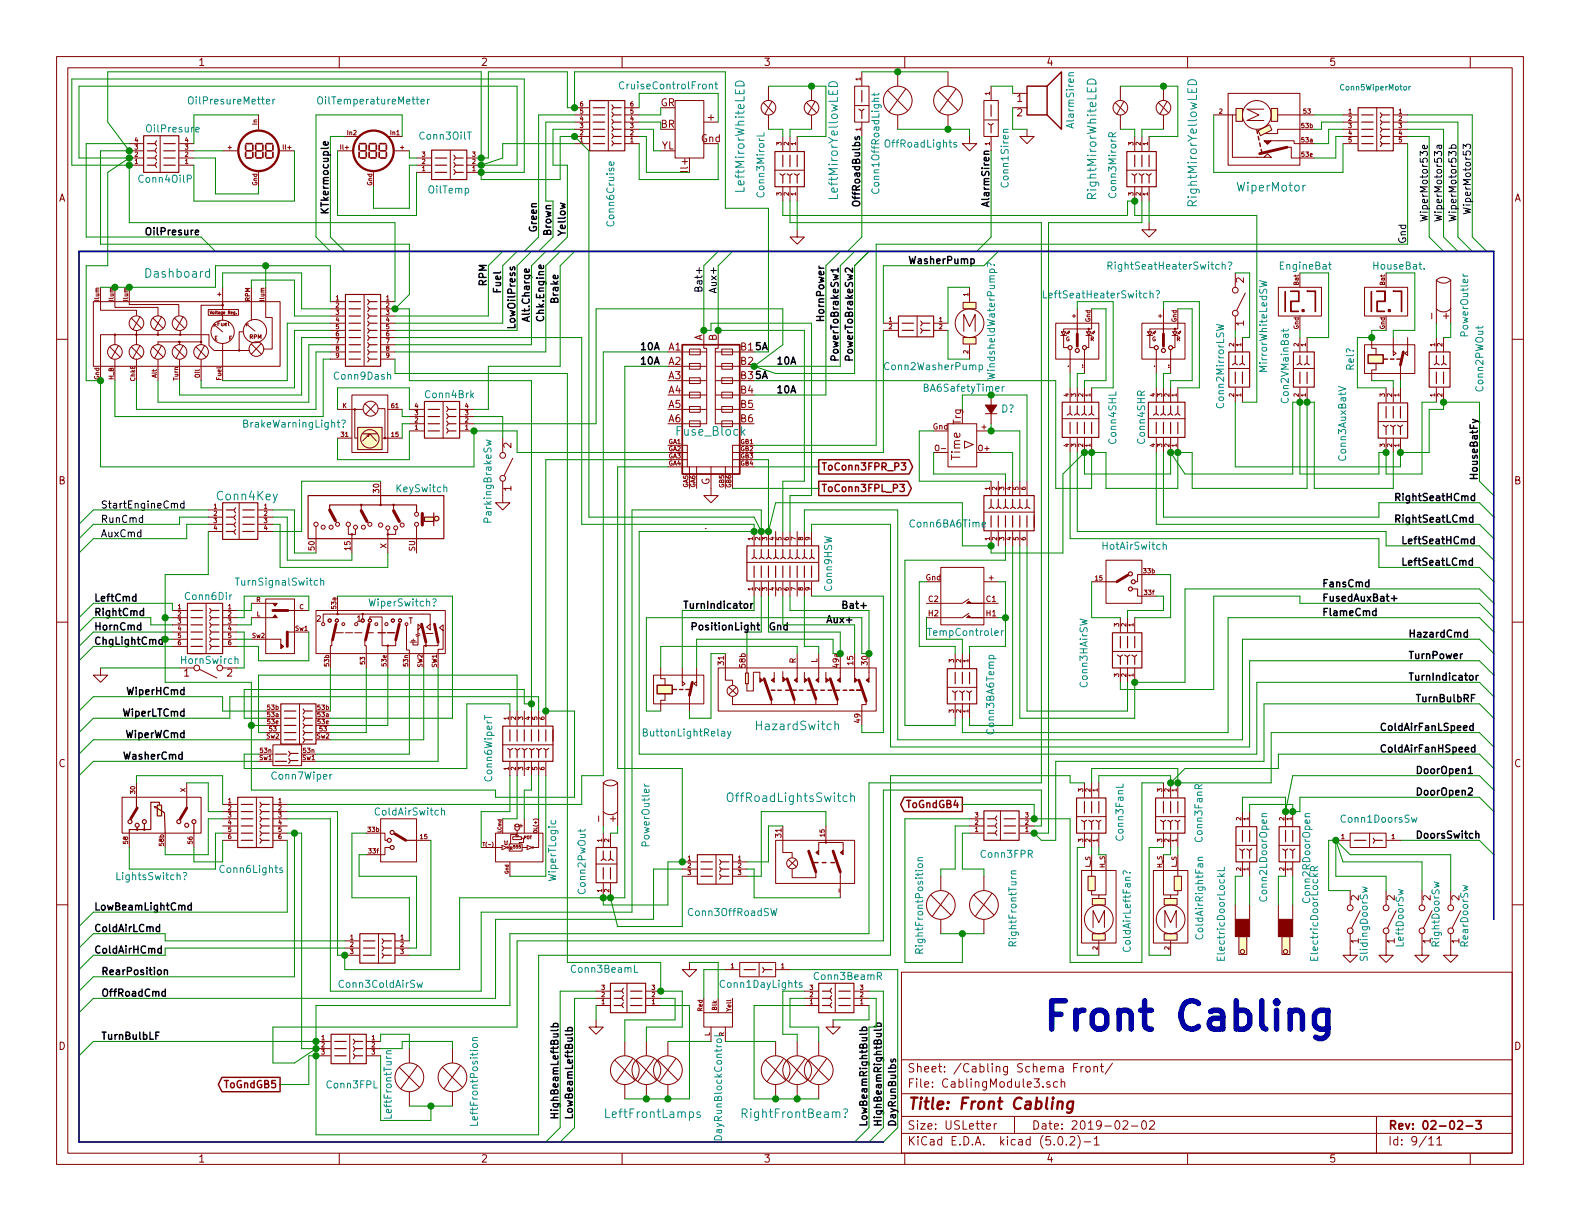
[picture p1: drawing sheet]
<svg xmlns="http://www.w3.org/2000/svg" width="279mm" height="216mm" viewBox="0 0 279 216" stroke-linecap="round" stroke-linejoin="round" font-family="sans-serif">
<defs><g id="words">
<text font-size="7" fill="#0000c2" x="184.1" y="182.2">Front Cabling</text>
<g font-size="4.2" fill="#840000">
<text x="223.6" y="22" transform="rotate(-90 223.6 22)">M</text>
<text x="169.7" y="58.8">M</text>
<text x="192.6" y="164.2">M</text>
<text x="205.3" y="164.2">M</text>
</g>
<text font-size="2.8" fill="#840000" x="160.4" y="196.2">Title: Front Cabling</text>
<g font-size="2.1" fill="#008484">
<text x="131.6" y="33.7" transform="rotate(-90 131.6 33.7)">LeftMirorWhiteLED</text>
<text x="148.2" y="34.9" transform="rotate(-90 148.2 34.9)">LeftMirorYellowLED</text>
<text x="193.9" y="35" transform="rotate(-90 193.9 35)">RightMirorWhiteLED</text>
<text x="218.9" y="33.9">WiperMotor</text>
<text x="211.7" y="36.1" transform="rotate(-90 211.7 36.1)">RightMirorYellowLED</text>
<text x="25.9" y="49.1">Dashboard</text>
<text x="119.8" y="77">Fuse_Block</text>
<text x="38.5" y="88.5">Conn4Key</text>
<text x="134.1" y="129.1">HazardSwitch</text>
<text x="129.1" y="141.8">OffRoadLightsSwitch</text>
<text x="107.4" y="197.7">LeftFrontLamps</text>
<text x="131.6" y="197.7">RightFrontBeam?</text>
</g>
<g font-size="2.1" fill="#840000">
<text x="169.8" y="81.3" transform="rotate(-90 169.8 81.3)">Time</text>
<text x="160.4" y="189.6">Sheet: /Cabling Schema Front/</text>
<text x="160.4" y="192.3">File: CablingModule3.sch</text>
<text x="160.4" y="202.5">KiCad E.D.A. kicad (5.0.2)-1</text>
<text x="160.4" y="199.7">Size: USLetter</text>
<text x="182.4" y="199.7">Date: 2019-02-02</text>
<text x="245.4" y="199.7">Rev: 02-02-3</text>
<text x="245.4" y="202.5">Id: 9/11</text>
</g>
<g font-size="1.8" fill="#840000">
<text x="35" y="11.6">1</text>
<text x="85" y="11.6">2</text>
<text x="135" y="11.6">3</text>
<text x="185" y="11.6">4</text>
<text x="235" y="11.6">5</text>
<text x="116.8" y="18.8">GR</text>
<text x="125.2" y="21.3">+</text>
<text x="179.9" y="18">1</text>
<text x="179.9" y="20.6">2</text>
<text x="117" y="26.4">YL</text>
<text x="124" y="25.1">Gnd</text>
<text x="10.4" y="35.6">A</text>
<text x="121.7" y="30.2" transform="rotate(-90 121.7 30.2)">Il+</text>
<text x="267.8" y="35.6">A</text>
<text x="220" y="50" transform="rotate(-90 220 50)">2</text>
<text x="220" y="57.6" transform="rotate(-90 220 57.6)">1</text>
<text x="253.7" y="56.2" transform="rotate(-90 253.7 56.2)">-</text>
<text x="256.3" y="56.4" transform="rotate(-90 256.3 56.4)">+</text>
<text x="118.2" y="62">A1</text>
<text x="118.2" y="64.5">A2</text>
<text x="124.2" y="60.3" transform="rotate(-90 124.2 60.3)">A</text>
<text x="126.7" y="60.3" transform="rotate(-90 126.7 60.3)">B</text>
<text x="131" y="64.5">B2</text>
<text x="118.2" y="67.1">A3</text>
<text x="118.2" y="69.6">A4</text>
<text x="131" y="69.6">B4</text>
<text x="118.2" y="72.1">A5</text>
<text x="118.2" y="74.7">A6</text>
<text x="131" y="72.1">B5</text>
<text x="131" y="74.7">B6</text>
<text x="169.9" y="75.1" transform="rotate(-90 169.9 75.1)">Trg</text>
<text x="90.4" y="79.2" transform="rotate(-90 90.4 79.2)">2</text>
<text x="145.1" y="83.2">ToConn3FPR_P3</text>
<text x="10.4" y="85.6">B</text>
<text x="90.4" y="86.8" transform="rotate(-90 90.4 86.8)">1</text>
<text x="125.5" y="85.8" transform="rotate(-90 125.5 85.8)">G</text>
<text x="145.1" y="87">ToConn3FPL_P3</text>
<text x="267.8" y="85.6">B</text>
<text x="32.2" y="117.4">HornSwirch</text>
<text x="32.5" y="119.6">1</text>
<text x="40.2" y="119.6">2</text>
<text x="10.4" y="135.6">C</text>
<text x="267.8" y="135.6">C</text>
<text x="160.5" y="142.9">ToGndGB4</text>
<text x="106.4" y="145.1" transform="rotate(-90 106.4 145.1)">-</text>
<text x="109" y="145.3" transform="rotate(-90 109 145.3)">+</text>
<text x="240.3" y="159.2" transform="rotate(-90 240.3 159.2)">2</text>
<text x="246.6" y="159.2" transform="rotate(-90 246.6 159.2)">2</text>
<text x="253" y="159.2" transform="rotate(-90 253 159.2)">2</text>
<text x="258.1" y="159.2" transform="rotate(-90 258.1 159.2)">2</text>
<text x="246.6" y="166.9" transform="rotate(-90 246.6 166.9)">1</text>
<text x="258.1" y="166.9" transform="rotate(-90 258.1 166.9)">1</text>
<text x="10.4" y="185.6">D</text>
<text x="267.8" y="185.6">D</text>
<text x="39.8" y="192.4">ToGndGB5</text>
<text x="35" y="205.5">1</text>
<text x="85" y="205.5">2</text>
<text x="135" y="205.5">3</text>
<text x="185" y="205.5">4</text>
<text x="235" y="205.5">5</text>
</g>
<g font-size="1.8" fill="#008484">
<text x="110" y="15.8">CruiseControlFront</text>
<text x="26.1" y="23.4">OilPresure</text>
<text x="33.8" y="18.5">OilPresureMetter</text>
<text x="56.8" y="18.5">OilTemperatureMetter</text>
<text x="189.9" y="22.4" transform="rotate(-90 189.9 22.4)">AlarmSiren</text>
<text x="74.3" y="24.7">Conn3OilT</text>
<text x="156.7" y="26.1">OffRoadLights</text>
<text x="24.7" y="32.3">Conn4OilP</text>
<text x="75.8" y="34.2">OilTemp</text>
<text x="135.2" y="34.7" transform="rotate(-90 135.2 34.7)">Conn3MirorL</text>
<text x="155.5" y="33.8" transform="rotate(-90 155.5 33.8)">Conn1OffRoadLight</text>
<text x="178.4" y="32.9" transform="rotate(-90 178.4 32.9)">Conn1Siren</text>
<text x="197.4" y="34.8" transform="rotate(-90 197.4 34.8)">Conn3MirorR</text>
<text x="108.6" y="39.8" transform="rotate(-90 108.6 39.8)">Conn6Cruise</text>
<text x="196.6" y="47.7">RightSeatHeaterSwitch?</text>
<text x="226.5" y="47.7">EngineBat</text>
<text x="243" y="47.7">HouseBat.</text>
<text x="185.1" y="52.8">LeftSeatHeaterSwitch?</text>
<text x="259.6" y="59.3" transform="rotate(-90 259.6 59.3)">PowerOutler</text>
<text x="156.7" y="65.5">Conn2WasherPump</text>
<text x="224.1" y="65.7" transform="rotate(-90 224.1 65.7)">MirrorWhiteLedSW</text>
<text x="239.4" y="65.4" transform="rotate(-90 239.4 65.4)">Rel?</text>
<text x="59.2" y="67.1">Conn9Dash</text>
<text x="75.3" y="70.4">Conn4Brk</text>
<text x="163.6" y="69.3">BA6SafetyTimer</text>
<text x="175.9" y="66.7" transform="rotate(-90 175.9 66.7)">WindsheldWaterPump?</text>
<text x="227.9" y="71" transform="rotate(-90 227.9 71)">Con2VMainBat</text>
<text x="262.3" y="69.2" transform="rotate(-90 262.3 69.2)">Conn2PWOut</text>
<text x="43.4" y="75.6">BrakeWarningLight?</text>
<text x="177.1" y="72.9">D?</text>
<text x="216.5" y="72" transform="rotate(-90 216.5 72)">Conn2MirrorLSW</text>
<text x="197.4" y="78.4" transform="rotate(-90 197.4 78.4)">Conn4SHL</text>
<text x="202.5" y="78.4" transform="rotate(-90 202.5 78.4)">Conn4SHR</text>
<text x="238" y="81.4" transform="rotate(-90 238 81.4)">Conn3AuxBatV</text>
<text x="70.2" y="87">KeySwitch</text>
<text x="86.9" y="92.1" transform="rotate(-90 86.9 92.1)">ParkingBrakeSw</text>
<text x="161" y="93.3">Conn6BA6Time</text>
<text x="195.1" y="97.2">HotAirSwitch</text>
<text x="32.9" y="106.1">Conn6Dir</text>
<text x="42.1" y="103.6">TurnSignalSwitch</text>
<text x="65.4" y="107.2">WiperSwitch?</text>
<text x="147.1" y="104.5" transform="rotate(-90 147.1 104.5)">Conn9HSW</text>
<text x="164.4" y="112.4">TempControler</text>
<text x="192.3" y="121.5" transform="rotate(-90 192.3 121.5)">Conn3HAirSW</text>
<text x="114.1" y="130.2">ButtonLightRelay</text>
<text x="175.8" y="129.7" transform="rotate(-90 175.8 129.7)">Conn3BA6Temp</text>
<text x="48.1" y="137.8">Conn7Wiper</text>
<text x="87" y="138.1" transform="rotate(-90 87 138.1)">Conn6WiperT</text>
<text x="66.5" y="144.2">ColdAirSwitch</text>
<text x="114.9" y="149.5" transform="rotate(-90 114.9 149.5)">PowerOutler</text>
<text x="198.7" y="148.5" transform="rotate(-90 198.7 148.5)">Conn3FanL</text>
<text x="212.6" y="148.7" transform="rotate(-90 212.6 148.7)">Conn3FanR</text>
<text x="237.3" y="145.5">Conn1DoorsSw</text>
<text x="20.8" y="155.6">LightsSwitch?</text>
<text x="39" y="154.4">Conn6Lights</text>
<text x="98.3" y="155.8" transform="rotate(-90 98.3 155.8)">WiperTLogic</text>
<text x="173.5" y="151.7">Conn3FPR</text>
<text x="103.6" y="157.9" transform="rotate(-90 103.6 157.9)">Conn2PwOut</text>
<text x="121.9" y="162">Conn3OffRoadSW</text>
<text x="224.1" y="159.2" transform="rotate(-90 224.1 159.2)">Conn2LDoorOpen</text>
<text x="231.7" y="159.4" transform="rotate(-90 231.7 159.4)">Conn2RDoorOpen</text>
<text x="179.8" y="167.1" transform="rotate(-90 179.8 167.1)">RightFrontTurn</text>
<text x="212.8" y="165.8" transform="rotate(-90 212.8 165.8)">ColdAirRightFan</text>
<text x="240.3" y="166.9" transform="rotate(-90 240.3 166.9)">1</text>
<text x="248.2" y="167.3" transform="rotate(-90 248.2 167.3)">LeftDoorSw</text>
<text x="253" y="166.9" transform="rotate(-90 253 166.9)">1</text>
<text x="254.6" y="167.3" transform="rotate(-90 254.6 167.3)">RightDoorSw</text>
<text x="259.6" y="167.3" transform="rotate(-90 259.6 167.3)">RearDoorSw</text>
<text x="101.2" y="172">Conn3BeamL</text>
<text x="144.1" y="173.3">Conn3BeamR</text>
<text x="163.2" y="168.1" transform="rotate(-90 163.2 168.1)">RightFrontPosition</text>
<text x="199.9" y="168" transform="rotate(-90 199.9 168)">ColdAirLeftFan?</text>
<text x="216.6" y="169.5" transform="rotate(-90 216.6 169.5)">ElectricDoorLockL</text>
<text x="233.1" y="169.5" transform="rotate(-90 233.1 169.5)">ElectricDoorLockR</text>
<text x="241.9" y="169.6" transform="rotate(-90 241.9 169.6)">SlidingDoorSw</text>
<text x="60.1" y="174.7">Conn3ColdAirSw</text>
<text x="127.6" y="174.7">Conn1DayLights</text>
<text x="57.8" y="192.5">Conn3FPL</text>
<text x="69.3" y="197.6" transform="rotate(-90 69.3 197.6)">LeftFrontTurn</text>
<text x="84.5" y="198.6" transform="rotate(-90 84.5 198.6)">LeftFrontPosition</text>
<text x="127.7" y="201.2" transform="rotate(-90 127.7 201.2)">DayRunBlockControl</text>
</g>
<text font-size="1.8" fill="#008400" x="116.8" y="22.6">BR</text>
<g font-size="1.8">
<text x="26.6" y="41.6">OilPresure</text>
<text x="58.1" y="38.1" transform="rotate(-90 58.1 38.1)">KTkermocuple</text>
<text x="94.9" y="40.7" transform="rotate(-90 94.9 40.7)">Green</text>
<text x="97.5" y="41.9" transform="rotate(-90 97.5 41.9)">Brown</text>
<text x="100" y="41.9" transform="rotate(-90 100 41.9)">Yellow</text>
<text x="152.1" y="36.8" transform="rotate(-90 152.1 36.8)">OffRoadBulbs</text>
<text x="175" y="36.8" transform="rotate(-90 175 36.8)">AlarmSiren</text>
<text x="252.5" y="39.4" transform="rotate(-90 252.5 39.4)">WiperMotor53e</text>
<text x="255" y="39.4" transform="rotate(-90 255 39.4)">WiperMotor53a</text>
<text x="257.6" y="39.4" transform="rotate(-90 257.6 39.4)">WiperMotor53b</text>
<text x="260.1" y="38.1" transform="rotate(-90 260.1 38.1)">WiperMotor53</text>
<text x="161.4" y="46.7">WasherPump</text>
<text x="248.7" y="43.2" transform="rotate(-90 248.7 43.2)">Gnd</text>
<text x="86.1" y="50.8" transform="rotate(-90 86.1 50.8)">RPM</text>
<text x="88.6" y="52.1" transform="rotate(-90 88.6 52.1)">Fuel</text>
<text x="98.8" y="53.2" transform="rotate(-90 98.8 53.2)">Brake</text>
<text x="124.2" y="50.9" transform="rotate(-90 124.2 50.9)">Bat+</text>
<text x="126.7" y="51.4" transform="rotate(-90 126.7 51.4)">Aux+</text>
<text x="91.1" y="58.4" transform="rotate(-90 91.1 58.4)">LowOilPress</text>
<text x="93.7" y="57.2" transform="rotate(-90 93.7 57.2)">Alt.Charge</text>
<text x="96.2" y="57.2" transform="rotate(-90 96.2 57.2)">Chk.Engine</text>
<text x="145.7" y="57.2" transform="rotate(-90 145.7 57.2)">HornPower</text>
<text x="113" y="61.9">10A</text>
<text x="113" y="64.5">10A</text>
<text x="131" y="62">B15A</text>
<text x="137.2" y="64.5">10A</text>
<text x="148.3" y="62.9" transform="rotate(-90 148.3 62.9)">PowerToBrakeSw1</text>
<text x="150.8" y="62.9" transform="rotate(-90 150.8 62.9)">PowerToBrakeSw2</text>
<text x="131" y="67.1">B35A</text>
<text x="137.2" y="69.5">10A</text>
<text x="17.8" y="89.9">StartEngineCmd</text>
<text x="246.4" y="88.6">RightSeatHCmd</text>
<text x="261.3" y="85.1" transform="rotate(-90 261.3 85.1)">HouseBatFy</text>
<text x="17.8" y="95">AuxCmd</text>
<text x="17.8" y="92.5">RunCmd</text>
<text x="246.4" y="92.4">RightSeatLCmd</text>
<text x="247.6" y="96.2">LeftSeatHCmd</text>
<text x="247.6" y="100">LeftSeatLCmd</text>
<text x="16.5" y="106.4">LeftCmd</text>
<text x="120.6" y="107.6">TurnIndicator</text>
<text x="149.8" y="107.6">Bat+</text>
<text x="233.7" y="103.8">FansCmd</text>
<text x="233.7" y="106.4">FusedAuxBat+</text>
<text x="16.5" y="108.9">RightCmd</text>
<text x="16.5" y="111.5">HornCmd</text>
<text x="16.5" y="114">ChgLightCmd</text>
<text x="123.3" y="111.5">PositionLight</text>
<text x="136.2" y="111.5">Gnd</text>
<text x="146.8" y="110.2">Aux+</text>
<text x="233.7" y="108.9">FlameCmd</text>
<text x="248.9" y="112.7">HazardCmd</text>
<text x="248.9" y="116.5">TurnPower</text>
<text x="22.9" y="122.9">WiperHCmd</text>
<text x="248.9" y="120.3">TurnIndicator</text>
<text x="250.2" y="124.2">TurnBulbRF</text>
<text x="22" y="126.7">WiperLTCmd</text>
<text x="22.5" y="130.5">WiperWCmd</text>
<text x="243.8" y="129.2">ColdAirFanLSpeed</text>
<text x="21.6" y="134.3">WasherCmd</text>
<text x="243.8" y="133">ColdAirFanHSpeed</text>
<text x="250.2" y="136.9">DoorOpen1</text>
<text x="250.2" y="140.7">DoorOpen2</text>
<text x="250.2" y="148.3">DoorsSwitch</text>
<text x="16.5" y="161">LowBeamLightCmd</text>
<text x="16.5" y="164.8">ColdAirLCmd</text>
<text x="16.5" y="168.6">ColdAirHCmd</text>
<text x="17.8" y="172.4">RearPosition</text>
<text x="17.8" y="176.2">OffRoadCmd</text>
<text x="17.8" y="183.8">TurnBulbLF</text>
<text x="98.8" y="198.1" transform="rotate(-90 98.8 198.1)">HighBeamLeftBulb</text>
<text x="101.3" y="198.1" transform="rotate(-90 101.3 198.1)">LowBeamLeftBulb</text>
<text x="153.4" y="199.4" transform="rotate(-90 153.4 199.4)">LowBeamRightBulb</text>
<text x="155.9" y="199.4" transform="rotate(-90 155.9 199.4)">HighBeamRightBulb</text>
<text x="158.4" y="199.4" transform="rotate(-90 158.4 199.4)">DayRunBulbs</text>
</g>
<text font-size="1.4" fill="#008484" x="237.2" y="16">Conn5WiperMotor</text>
<g font-size="1.4" fill="#840000">
<text x="165" y="75.9">Gnd</text>
<text x="173.6" y="75.9">+</text>
<text x="165.6" y="79.8">O-</text>
<text x="173.1" y="79.8">O+</text>
<text x="67.1" y="87.1" transform="rotate(-90 67.1 87.1)">30</text>
<text x="55.6" y="97.3" transform="rotate(-90 55.6 97.3)">50</text>
<text x="62" y="97.3" transform="rotate(-90 62 97.3)">15</text>
<text x="68.3" y="97" transform="rotate(-90 68.3 97)">X</text>
<text x="73.4" y="97.5" transform="rotate(-90 73.4 97.5)">SU</text>
<text x="163.7" y="102.6">Gnd</text>
<text x="164.2" y="106.4">C2</text>
<text x="174.4" y="106.4">C1</text>
<text x="174.9" y="102.6">+</text>
<text x="56" y="109.9">2</text>
<text x="63.1" y="109.9">1</text>
<text x="72.2" y="110.3">T</text>
<text x="164.2" y="109">H2</text>
<text x="174.4" y="109">H1</text>
<text x="128" y="117.6" transform="rotate(-90 128 117.6)">31</text>
<text x="131.8" y="118" transform="rotate(-90 131.8 118)">58b</text>
<text x="140.7" y="117.3" transform="rotate(-90 140.7 117.3)">R</text>
<text x="144.5" y="117.2" transform="rotate(-90 144.5 117.2)">L</text>
<text x="150.9" y="117.6" transform="rotate(-90 150.9 117.6)">15</text>
<text x="153.4" y="117.6" transform="rotate(-90 153.4 117.6)">30</text>
<text x="152.1" y="127.8" transform="rotate(-90 152.1 127.8)">49</text>
<text x="138.2" y="148.1" transform="rotate(-90 138.2 148.1)">31</text>
</g>
<text font-size="1.4" fill="#008400" x="148.3" y="118" transform="rotate(-90 148.3 118)">49a</text>
<g font-size="1.1" fill="#840000">
<text x="152.2" y="14.3" transform="rotate(-90 152.2 14.3)">1</text>
<text x="175" y="16.8" transform="rotate(-90 175 16.8)">1</text>
<text x="45.5" y="22.1" transform="rotate(-90 45.5 22.1)">In</text>
<text x="61.4" y="23.9">In2</text>
<text x="69.1" y="23.9">In1</text>
<text x="102.6" y="23.9">2</text>
<text x="102.6" y="22.6">3</text>
<text x="102.6" y="21.4">4</text>
<text x="102.6" y="20.1">5</text>
<text x="102.6" y="18.8">6</text>
<text x="111.5" y="23.9">2</text>
<text x="111.5" y="22.6">3</text>
<text x="111.5" y="21.4">4</text>
<text x="111.5" y="20.1">5</text>
<text x="111.5" y="18.8">6</text>
<text x="152.2" y="23.2" transform="rotate(-90 152.2 23.2)">1</text>
<text x="215.6" y="20.1">2</text>
<text x="230.2" y="22.6">53b</text>
<text x="230.5" y="20.1">53</text>
<text x="238.5" y="20.1">1</text>
<text x="238.5" y="21.4">2</text>
<text x="238.5" y="22.6">3</text>
<text x="238.5" y="23.9">4</text>
<text x="247.3" y="20.1">1</text>
<text x="247.3" y="21.4">2</text>
<text x="247.3" y="22.6">3</text>
<text x="247.3" y="23.9">4</text>
<text x="23.8" y="29">1</text>
<text x="23.8" y="27.7">2</text>
<text x="23.8" y="26.4">3</text>
<text x="23.8" y="25.2">4</text>
<text x="32.7" y="29">1</text>
<text x="32.7" y="27.7">2</text>
<text x="32.7" y="26.4">3</text>
<text x="32.7" y="25.2">4</text>
<text x="40.3" y="26.4">+</text>
<text x="50.2" y="26.4">Il+</text>
<text x="60.4" y="26.4">Il+</text>
<text x="70.8" y="26.4">+</text>
<text x="74.6" y="29">2</text>
<text x="74.6" y="27.7">3</text>
<text x="83.5" y="29">2</text>
<text x="83.5" y="27.7">3</text>
<text x="102.6" y="25.2">1</text>
<text x="111.5" y="25.2">1</text>
<text x="138.2" y="25.7" transform="rotate(-90 138.2 25.7)">3</text>
<text x="139.5" y="25.7" transform="rotate(-90 139.5 25.7)">2</text>
<text x="140.7" y="25.7" transform="rotate(-90 140.7 25.7)">1</text>
<text x="175" y="25.7" transform="rotate(-90 175 25.7)">1</text>
<text x="200.4" y="25.7" transform="rotate(-90 200.4 25.7)">3</text>
<text x="201.7" y="25.7" transform="rotate(-90 201.7 25.7)">2</text>
<text x="203" y="25.7" transform="rotate(-90 203 25.7)">1</text>
<text x="230.2" y="25.2">53a</text>
<text x="230.2" y="27.7">53e</text>
<text x="238.5" y="25.2">5</text>
<text x="247.3" y="25.2">5</text>
<text x="45.5" y="32.8" transform="rotate(-90 45.5 32.8)">Gnd</text>
<text x="65.8" y="32.8" transform="rotate(-90 65.8 32.8)">Gnd</text>
<text x="74.6" y="30.3">1</text>
<text x="83.5" y="30.3">1</text>
<text x="138.2" y="34.6" transform="rotate(-90 138.2 34.6)">3</text>
<text x="139.5" y="34.6" transform="rotate(-90 139.5 34.6)">2</text>
<text x="140.7" y="34.6" transform="rotate(-90 140.7 34.6)">1</text>
<text x="200.4" y="34.6" transform="rotate(-90 200.4 34.6)">3</text>
<text x="201.7" y="34.6" transform="rotate(-90 201.7 34.6)">2</text>
<text x="203" y="34.6" transform="rotate(-90 203 34.6)">1</text>
<text x="17.6" y="53.2" transform="rotate(-90 17.6 53.2)">Ilum</text>
<text x="20.1" y="53.2" transform="rotate(-90 20.1 53.2)">Ilum</text>
<text x="22.6" y="53.2" transform="rotate(-90 22.6 53.2)">Ilum</text>
<text x="39.1" y="52.3" transform="rotate(-90 39.1 52.3)">+</text>
<text x="44.2" y="53.3" transform="rotate(-90 44.2 53.3)">RPM</text>
<text x="46.8" y="53.2" transform="rotate(-90 46.8 53.2)">Ilum</text>
<text x="59.4" y="53.1">1</text>
<text x="68.3" y="53.1">1</text>
<text x="171.2" y="52.4" transform="rotate(-90 171.2 52.4)">1</text>
<text x="229.6" y="50.4" transform="rotate(-90 229.6 50.4)">Bat</text>
<text x="244.9" y="50.4" transform="rotate(-90 244.9 50.4)">Bat</text>
<text x="59.4" y="54.4">2</text>
<text x="59.4" y="55.7">3</text>
<text x="59.4" y="56.9">4</text>
<text x="59.4" y="58.2">5</text>
<text x="59.4" y="59.5">6</text>
<text x="68.3" y="54.4">2</text>
<text x="68.3" y="55.7">3</text>
<text x="68.3" y="56.9">4</text>
<text x="68.3" y="58.2">5</text>
<text x="68.3" y="59.5">6</text>
<text x="157.2" y="56.9">1</text>
<text x="157.2" y="58.2">2</text>
<text x="166.1" y="56.9">1</text>
<text x="166.1" y="58.2">2</text>
<text x="190.3" y="56.2" transform="rotate(-90 190.3 56.2)">+</text>
<text x="192.8" y="57" transform="rotate(-90 192.8 57)">Gnd</text>
<text x="205.5" y="56.2" transform="rotate(-90 205.5 56.2)">+</text>
<text x="208.1" y="57" transform="rotate(-90 208.1 57)">Gnd</text>
<text x="229.6" y="58.2" transform="rotate(-90 229.6 58.2)">Gnd</text>
<text x="244.9" y="58.2" transform="rotate(-90 244.9 58.2)">Gnd</text>
<text x="59.4" y="60.7">7</text>
<text x="59.4" y="62">8</text>
<text x="59.4" y="63.3">9</text>
<text x="68.3" y="60.7">7</text>
<text x="68.3" y="62">8</text>
<text x="68.3" y="63.3">9</text>
<text x="171.2" y="62.5" transform="rotate(-90 171.2 62.5)">2</text>
<text x="189" y="64.9" transform="rotate(-90 189 64.9)">.</text>
<text x="191.5" y="65.1" transform="rotate(-90 191.5 65.1)">..</text>
<text x="204.2" y="64.9" transform="rotate(-90 204.2 64.9)">.</text>
<text x="206.8" y="65.1" transform="rotate(-90 206.8 65.1)">..</text>
<text x="218.2" y="61.3" transform="rotate(-90 218.2 61.3)">2</text>
<text x="219.5" y="61.3" transform="rotate(-90 219.5 61.3)">1</text>
<text x="229.6" y="61.3" transform="rotate(-90 229.6 61.3)">2</text>
<text x="230.9" y="61.3" transform="rotate(-90 230.9 61.3)">1</text>
<text x="253.8" y="61.3" transform="rotate(-90 253.8 61.3)">1</text>
<text x="255" y="61.3" transform="rotate(-90 255 61.3)">2</text>
<text x="17.6" y="67.2" transform="rotate(-90 17.6 67.2)">Gnd</text>
<text x="20.1" y="67.2" transform="rotate(-90 20.1 67.2)">H_B</text>
<text x="23.9" y="67.4" transform="rotate(-90 23.9 67.4)">ChkE</text>
<text x="27.7" y="66.8" transform="rotate(-90 27.7 66.8)">Alt</text>
<text x="31.5" y="67.3" transform="rotate(-90 31.5 67.3)">Turn</text>
<text x="35.3" y="66.8" transform="rotate(-90 35.3 66.8)">Oil</text>
<text x="39.1" y="67.2" transform="rotate(-90 39.1 67.2)">Fuel</text>
<text x="189" y="70.2" transform="rotate(-90 189 70.2)">4</text>
<text x="190.3" y="70.2" transform="rotate(-90 190.3 70.2)">3</text>
<text x="191.5" y="70.2" transform="rotate(-90 191.5 70.2)">2</text>
<text x="192.8" y="70.2" transform="rotate(-90 192.8 70.2)">1</text>
<text x="204.2" y="70.2" transform="rotate(-90 204.2 70.2)">4</text>
<text x="205.5" y="70.2" transform="rotate(-90 205.5 70.2)">3</text>
<text x="206.8" y="70.2" transform="rotate(-90 206.8 70.2)">2</text>
<text x="208.1" y="70.2" transform="rotate(-90 208.1 70.2)">1</text>
<text x="218.2" y="70.2" transform="rotate(-90 218.2 70.2)">2</text>
<text x="219.5" y="70.2" transform="rotate(-90 219.5 70.2)">1</text>
<text x="229.6" y="70.2" transform="rotate(-90 229.6 70.2)">2</text>
<text x="230.9" y="70.2" transform="rotate(-90 230.9 70.2)">1</text>
<text x="244.9" y="70.2" transform="rotate(-90 244.9 70.2)">3</text>
<text x="246.2" y="70.2" transform="rotate(-90 246.2 70.2)">2</text>
<text x="247.4" y="70.2" transform="rotate(-90 247.4 70.2)">1</text>
<text x="253.8" y="70.2" transform="rotate(-90 253.8 70.2)">1</text>
<text x="255" y="70.2" transform="rotate(-90 255 70.2)">2</text>
<text x="60.4" y="77.2">31</text>
<text x="60.6" y="72.2">K</text>
<text x="69.2" y="77.2">15</text>
<text x="69.2" y="72.2">61</text>
<text x="73.4" y="76">1</text>
<text x="73.4" y="74.7">2</text>
<text x="73.4" y="73.4">3</text>
<text x="73.4" y="72.2">4</text>
<text x="82.2" y="76">1</text>
<text x="82.2" y="74.7">2</text>
<text x="82.2" y="73.4">3</text>
<text x="82.2" y="72.2">4</text>
<text x="118.2" y="78.5">GA1</text>
<text x="118.2" y="79.8">GA2</text>
<text x="118.2" y="81.1">GA3</text>
<text x="118.2" y="82.3">GA4</text>
<text x="131" y="78.5">GB1</text>
<text x="131" y="79.8">GB2</text>
<text x="131" y="81.1">GB3</text>
<text x="131" y="82.3">GB4</text>
<text x="189" y="79" transform="rotate(-90 189 79)">4</text>
<text x="190.3" y="79" transform="rotate(-90 190.3 79)">3</text>
<text x="191.5" y="79" transform="rotate(-90 191.5 79)">2</text>
<text x="192.8" y="79" transform="rotate(-90 192.8 79)">1</text>
<text x="204.2" y="79" transform="rotate(-90 204.2 79)">4</text>
<text x="205.5" y="79" transform="rotate(-90 205.5 79)">3</text>
<text x="206.8" y="79" transform="rotate(-90 206.8 79)">2</text>
<text x="208.1" y="79" transform="rotate(-90 208.1 79)">1</text>
<text x="244.9" y="79" transform="rotate(-90 244.9 79)">3</text>
<text x="246.2" y="79" transform="rotate(-90 246.2 79)">2</text>
<text x="247.4" y="79" transform="rotate(-90 247.4 79)">1</text>
<text x="37.8" y="89.9">1</text>
<text x="46.7" y="89.9">1</text>
<text x="121.7" y="86.2" transform="rotate(-90 121.7 86.2)">GA5</text>
<text x="123" y="86.2" transform="rotate(-90 123 86.2)">GA6</text>
<text x="128" y="86.2" transform="rotate(-90 128 86.2)">GB5</text>
<text x="129.3" y="86.2" transform="rotate(-90 129.3 86.2)">GB6</text>
<text x="175" y="86.7" transform="rotate(-90 175 86.7)">1</text>
<text x="176.3" y="86.7" transform="rotate(-90 176.3 86.7)">2</text>
<text x="177.6" y="86.7" transform="rotate(-90 177.6 86.7)">3</text>
<text x="178.8" y="86.7" transform="rotate(-90 178.8 86.7)">4</text>
<text x="180.1" y="86.7" transform="rotate(-90 180.1 86.7)">5</text>
<text x="181.4" y="86.7" transform="rotate(-90 181.4 86.7)">6</text>
<text x="37.8" y="91.2">2</text>
<text x="37.8" y="92.5">3</text>
<text x="37.8" y="93.8">4</text>
<text x="46.7" y="91.2">2</text>
<text x="46.7" y="92.5">3</text>
<text x="46.7" y="93.8">4</text>
<text x="133.1" y="95.6" transform="rotate(-90 133.1 95.6)">1</text>
<text x="134.4" y="95.6" transform="rotate(-90 134.4 95.6)">2</text>
<text x="135.7" y="95.6" transform="rotate(-90 135.7 95.6)">3</text>
<text x="136.9" y="95.6" transform="rotate(-90 136.9 95.6)">4</text>
<text x="138.2" y="95.6" transform="rotate(-90 138.2 95.6)">5</text>
<text x="139.5" y="95.6" transform="rotate(-90 139.5 95.6)">6</text>
<text x="140.7" y="95.6" transform="rotate(-90 140.7 95.6)">7</text>
<text x="142" y="95.6" transform="rotate(-90 142 95.6)">8</text>
<text x="143.3" y="95.6" transform="rotate(-90 143.3 95.6)">9</text>
<text x="175" y="95.6" transform="rotate(-90 175 95.6)">1</text>
<text x="176.3" y="95.6" transform="rotate(-90 176.3 95.6)">2</text>
<text x="177.6" y="95.6" transform="rotate(-90 177.6 95.6)">3</text>
<text x="178.8" y="95.6" transform="rotate(-90 178.8 95.6)">4</text>
<text x="180.1" y="95.6" transform="rotate(-90 180.1 95.6)">5</text>
<text x="181.4" y="95.6" transform="rotate(-90 181.4 95.6)">6</text>
<text x="202.3" y="101.4">33b</text>
<text x="31.4" y="107.7">1</text>
<text x="40.3" y="107.7">1</text>
<text x="45.3" y="106.5">R</text>
<text x="53" y="107.7">C</text>
<text x="59.5" y="107.6" transform="rotate(-90 59.5 107.6)">53a</text>
<text x="133.1" y="104.4" transform="rotate(-90 133.1 104.4)">1</text>
<text x="134.4" y="104.4" transform="rotate(-90 134.4 104.4)">2</text>
<text x="135.7" y="104.4" transform="rotate(-90 135.7 104.4)">3</text>
<text x="136.9" y="104.4" transform="rotate(-90 136.9 104.4)">4</text>
<text x="138.2" y="104.4" transform="rotate(-90 138.2 104.4)">5</text>
<text x="139.5" y="104.4" transform="rotate(-90 139.5 104.4)">6</text>
<text x="140.7" y="104.4" transform="rotate(-90 140.7 104.4)">7</text>
<text x="142" y="104.4" transform="rotate(-90 142 104.4)">8</text>
<text x="143.3" y="104.4" transform="rotate(-90 143.3 104.4)">9</text>
<text x="193.7" y="102.6">15</text>
<text x="202.4" y="105.2">33f</text>
<text x="31.4" y="109">2</text>
<text x="31.4" y="110.3">3</text>
<text x="31.4" y="111.5">4</text>
<text x="31.4" y="112.8">5</text>
<text x="40.3" y="109">2</text>
<text x="40.3" y="110.3">3</text>
<text x="40.3" y="111.5">4</text>
<text x="40.3" y="112.8">5</text>
<text x="44.6" y="112.8">Sw2</text>
<text x="45.4" y="109">L</text>
<text x="52.2" y="111.5">Sw1</text>
<text x="197.9" y="110.8" transform="rotate(-90 197.9 110.8)">3</text>
<text x="199.2" y="110.8" transform="rotate(-90 199.2 110.8)">2</text>
<text x="200.4" y="110.8" transform="rotate(-90 200.4 110.8)">1</text>
<text x="31.4" y="114.1">6</text>
<text x="40.3" y="114.1">6</text>
<text x="58.2" y="117.8" transform="rotate(-90 58.2 117.8)">53b</text>
<text x="64.5" y="117.4" transform="rotate(-90 64.5 117.4)">53</text>
<text x="68.4" y="117.8" transform="rotate(-90 68.4 117.8)">53e</text>
<text x="72.2" y="117.8" transform="rotate(-90 72.2 117.8)">53n</text>
<text x="74.7" y="118" transform="rotate(-90 74.7 118)">SW2</text>
<text x="77.2" y="118.1" transform="rotate(-90 77.2 118.1)">SW1</text>
<text x="168.7" y="117.1" transform="rotate(-90 168.7 117.1)">3</text>
<text x="170" y="117.1" transform="rotate(-90 170 117.1)">2</text>
<text x="171.2" y="117.1" transform="rotate(-90 171.2 117.1)">1</text>
<text x="197.9" y="119.7" transform="rotate(-90 197.9 119.7)">3</text>
<text x="199.2" y="119.7" transform="rotate(-90 199.2 119.7)">2</text>
<text x="200.4" y="119.7" transform="rotate(-90 200.4 119.7)">1</text>
<text x="47.3" y="125.5">53b</text>
<text x="56.2" y="125.5">53b</text>
<text x="47.2" y="130.6">Sw2</text>
<text x="47.3" y="126.8">53a</text>
<text x="47.3" y="128">53e</text>
<text x="47.7" y="129.3">53</text>
<text x="56.1" y="130.6">Sw2</text>
<text x="56.2" y="126.8">53a</text>
<text x="56.2" y="128">53e</text>
<text x="56.5" y="129.3">53</text>
<text x="89.9" y="127.3" transform="rotate(-90 89.9 127.3)">1</text>
<text x="91.2" y="127.3" transform="rotate(-90 91.2 127.3)">2</text>
<text x="92.5" y="127.3" transform="rotate(-90 92.5 127.3)">3</text>
<text x="93.8" y="127.3" transform="rotate(-90 93.8 127.3)">4</text>
<text x="95" y="127.3" transform="rotate(-90 95 127.3)">5</text>
<text x="96.3" y="127.3" transform="rotate(-90 96.3 127.3)">6</text>
<text x="168.7" y="126" transform="rotate(-90 168.7 126)">3</text>
<text x="170" y="126" transform="rotate(-90 170 126)">2</text>
<text x="171.2" y="126" transform="rotate(-90 171.2 126)">1</text>
<text x="45.9" y="134.4">Sw1</text>
<text x="46.1" y="133.1">53n</text>
<text x="53.5" y="134.4">Sw1</text>
<text x="53.7" y="133.1">53n</text>
<text x="89.9" y="136.2" transform="rotate(-90 89.9 136.2)">1</text>
<text x="91.2" y="136.2" transform="rotate(-90 91.2 136.2)">2</text>
<text x="92.5" y="136.2" transform="rotate(-90 92.5 136.2)">3</text>
<text x="93.8" y="136.2" transform="rotate(-90 93.8 136.2)">4</text>
<text x="95" y="136.2" transform="rotate(-90 95 136.2)">5</text>
<text x="96.3" y="136.2" transform="rotate(-90 96.3 136.2)">6</text>
<text x="23.9" y="140.3" transform="rotate(-90 23.9 140.3)">30</text>
<text x="32.8" y="140.1" transform="rotate(-90 32.8 140.1)">X</text>
<text x="40.3" y="142">1</text>
<text x="40.3" y="143.3">2</text>
<text x="49.2" y="142">1</text>
<text x="49.2" y="143.3">2</text>
<text x="191.5" y="140" transform="rotate(-90 191.5 140)">3</text>
<text x="192.8" y="140" transform="rotate(-90 192.8 140)">2</text>
<text x="194.1" y="140" transform="rotate(-90 194.1 140)">1</text>
<text x="205.5" y="140" transform="rotate(-90 205.5 140)">3</text>
<text x="206.8" y="140" transform="rotate(-90 206.8 140)">2</text>
<text x="208.1" y="140" transform="rotate(-90 208.1 140)">1</text>
<text x="22.6" y="149.2" transform="rotate(-90 22.6 149.2)">58</text>
<text x="29" y="149.5" transform="rotate(-90 29 149.5)">58b</text>
<text x="34.1" y="149.2" transform="rotate(-90 34.1 149.2)">56</text>
<text x="40.3" y="144.6">3</text>
<text x="40.3" y="145.8">4</text>
<text x="40.3" y="147.1">5</text>
<text x="40.3" y="148.4">6</text>
<text x="49.2" y="144.6">3</text>
<text x="49.2" y="145.8">4</text>
<text x="49.2" y="147.1">5</text>
<text x="49.2" y="148.4">6</text>
<text x="65.1" y="147.1">33b</text>
<text x="74.3" y="148.4">15</text>
<text x="92.5" y="146.3" transform="rotate(-90 92.5 146.3)">+</text>
<text x="106.5" y="148.9" transform="rotate(-90 106.5 148.9)">1</text>
<text x="107.7" y="148.9" transform="rotate(-90 107.7 148.9)">2</text>
<text x="145.8" y="147.9" transform="rotate(-90 145.8 147.9)">15</text>
<text x="172.4" y="147.1">1</text>
<text x="172.4" y="145.8">2</text>
<text x="172.4" y="144.6">3</text>
<text x="181.3" y="147.1">1</text>
<text x="181.3" y="145.8">2</text>
<text x="181.3" y="144.6">3</text>
<text x="191.5" y="148.9" transform="rotate(-90 191.5 148.9)">3</text>
<text x="192.8" y="148.9" transform="rotate(-90 192.8 148.9)">2</text>
<text x="194.1" y="148.9" transform="rotate(-90 194.1 148.9)">1</text>
<text x="205.5" y="148.9" transform="rotate(-90 205.5 148.9)">3</text>
<text x="206.8" y="148.9" transform="rotate(-90 206.8 148.9)">2</text>
<text x="208.1" y="148.9" transform="rotate(-90 208.1 148.9)">1</text>
<text x="219.5" y="145.1" transform="rotate(-90 219.5 145.1)">2</text>
<text x="220.8" y="145.1" transform="rotate(-90 220.8 145.1)">1</text>
<text x="227.1" y="145.1" transform="rotate(-90 227.1 145.1)">2</text>
<text x="228.4" y="145.1" transform="rotate(-90 228.4 145.1)">1</text>
<text x="237.2" y="148.4">1</text>
<text x="246.1" y="148.4">1</text>
<text x="65.3" y="150.9">33f</text>
<text x="121.6" y="152.2">1</text>
<text x="121.6" y="153.4">2</text>
<text x="121.6" y="154.7">3</text>
<text x="130.5" y="152.2">1</text>
<text x="130.5" y="153.4">2</text>
<text x="130.5" y="154.7">3</text>
<text x="192.8" y="153.4" transform="rotate(-90 192.8 153.4)">L_S</text>
<text x="205.5" y="153.5" transform="rotate(-90 205.5 153.5)">H_S</text>
<text x="208.1" y="153.4" transform="rotate(-90 208.1 153.4)">L_S</text>
<text x="219.5" y="154" transform="rotate(-90 219.5 154)">2</text>
<text x="220.8" y="154" transform="rotate(-90 220.8 154)">1</text>
<text x="227.1" y="154" transform="rotate(-90 227.1 154)">2</text>
<text x="228.4" y="154" transform="rotate(-90 228.4 154)">1</text>
<text x="106.5" y="157.8" transform="rotate(-90 106.5 157.8)">1</text>
<text x="107.7" y="157.8" transform="rotate(-90 107.7 157.8)">2</text>
<text x="148.4" y="157.8" transform="rotate(-90 148.4 157.8)">_</text>
<text x="61.9" y="166.1">1</text>
<text x="61.9" y="167.4">2</text>
<text x="70.8" y="166.1">1</text>
<text x="70.8" y="167.4">2</text>
<text x="194.1" y="167.9" transform="rotate(-90 194.1 167.9)">2</text>
<text x="206.8" y="167.9" transform="rotate(-90 206.8 167.9)">2</text>
<text x="61.9" y="168.7">3</text>
<text x="70.8" y="168.7">3</text>
<text x="129.2" y="171.2">1</text>
<text x="138.1" y="171.2">1</text>
<text x="106.4" y="177.6">1</text>
<text x="106.4" y="176.3">2</text>
<text x="106.4" y="175">3</text>
<text x="115.3" y="177.6">1</text>
<text x="115.3" y="176.3">2</text>
<text x="115.3" y="175">3</text>
<text x="124.2" y="178.8" transform="rotate(-90 124.2 178.8)">Red</text>
<text x="126.8" y="178.6" transform="rotate(-90 126.8 178.6)">Blk</text>
<text x="129.3" y="178.8" transform="rotate(-90 129.3 178.8)">Yell</text>
<text x="143.2" y="177.6">1</text>
<text x="143.2" y="176.3">2</text>
<text x="143.2" y="175">3</text>
<text x="152.1" y="177.6">1</text>
<text x="152.1" y="176.3">2</text>
<text x="152.1" y="175">3</text>
<text x="56.8" y="183.9">1</text>
<text x="56.8" y="185.2">2</text>
<text x="65.7" y="183.9">1</text>
<text x="65.7" y="185.2">2</text>
<text x="125.5" y="183.2" transform="rotate(-90 125.5 183.2)">L</text>
<text x="128" y="183.3" transform="rotate(-90 128 183.3)">R</text>
<text x="56.8" y="186.5">3</text>
<text x="65.7" y="186.5">3</text>
</g>
<text font-size="1.1" fill="#008400" x="195.4" y="153.5" transform="rotate(-90 195.4 153.5)">H_S</text>
<g font-size="1" fill="#840000">
<text x="38.5" y="57.7">Fuel</text>
<text x="44.1" y="59.9">RPM</text>
<text x="37.9" y="60.2">E</text>
<text x="40.5" y="60.2">F</text>
<text x="188.5" y="60.3">G</text>
<text x="192.8" y="60.3">R</text>
<text x="203.7" y="60.3">G</text>
<text x="208.1" y="60.3">R</text>
</g>
<g font-size=".8" fill="#840000">
<text x="85.6" y="149.6">T(-)</text>
<text x="88.7" y="147.2" transform="rotate(-90 88.7 147.2)">LCmd</text>
<text x="95" y="147.1" transform="rotate(-90 95 147.1)">OL(+)</text>
<text x="89.9" y="154.5" transform="rotate(-90 89.9 154.5)">Gnd</text>
</g>
<g font-size=".7" fill="#840000">
<text x="37.4" y="55.5">Voltage Reg.</text>
<text x="92.6" y="148.4">POT</text>
<text x="90.2" y="150.3">R</text>
<text x="90.9" y="150">555</text>
</g>
</g></defs>
<g fill="none" stroke="#840000" stroke-width=".18">
<path d="M10 10h259.4v195.9h-259.4zM12 12h255.4v191.9h-255.4zM60 10v2M101.6 19.1h2.5M107.6 17.8v8.9M110 10v2M110.5 19.1h2.5M119.4 17.8h5.1v10.1h-5.1zM135 18.2l1.8 1.7M135.9 15.2v2.5M136.5 17.9l-1.2 2.3M142.6 18.2l1.8 1.7"/>
<path d="M143.5 15.2v2.5M144.1 17.9l-1.2 2.3M151.1 15.2h2.6v6.4h-2.6zM151.3 18.7h2.4M152.4 12.7v2.5M157 16l3.5 3.6M158.7 12.7v2.5M160 10v2M160.1 15.7l-2.9 4.1M165.9 16l3.5 3.6M167.6 12.7v2.5M169 15.7l-2.9 4.1"/>
<path d="M174 17.8h2.5v6.3h-2.5zM175.3 15.2v2.6M179.1 19.1h2.5M179.1 16.5h2.5M197.2 18.2l1.8 1.7M198.1 15.2v2.5M198.8 17.9l-1.3 2.3M204.9 18.2l1.7 1.7M205.7 15.2v2.5M206.4 17.9l-1.3 2.3M210 10v2M217.2 16.5h12.7v12.7h-12.7z"/>
<path d="M218.6 19.2h1.1v2.3h-1.1zM224.8 19.2h1.1v2.3h-1.1zM243.5 19.1v7.6M260 10v2M22.9 25.4h2.5M22.9 27.9h2.5M22.9 26.7h2.5M22.9 29.2h2.5M28.3 24v6.5M31.7 25.4h2.6M31.7 27.9h2.6M31.7 26.7h2.6"/>
<path d="M31.7 29.2h2.6M39.4 26.7h2.5M45.7 20.3v2.6M45.7 30.5v2.5M49.5 26.7h2.6M59.7 26.7h2.5M61 24.1h2.5M66 30.5v2.5M68.6 24.1h2.5M69.8 26.7h2.6M73.7 27.9h2.5M73.7 29.2h2.5"/>
<path d="M73.7 30.5h2.5M79.6 26.5v5.3M82.5 27.9h2.6M82.5 29.2h2.6M82.5 30.5h2.6M101.6 20.3h2.5M101.6 25.4h2.5M101.6 22.9h2.5M101.6 21.6h2.5M101.6 24.1h2.5M110.5 20.3h2.5M110.5 25.4h2.5"/>
<path d="M110.5 22.9h2.5M110.5 21.6h2.5M110.5 24.1h2.5M124.5 21.6h2.5M135.9 20.4v2.5M137 30.1h5.2M138.4 24.1v2.6M138.4 33v2.6M139.7 24.1v2.6M139.7 33v2.6M141 24.1v2.6M141 33v2.6"/>
<path d="M143.5 20.4v2.5M152.4 21.6v2.5M158.7 20.4v2.5M167.6 20.4v2.5M171.4 24.1v1.3h1.3l-1.3 1.3-1.2-1.3h1.2M174.1 21.2h2.4M175.3 24.1v2.6M181.6 22.9v1.2h1.3l-1.3 1.3-1.3-1.3h1.3M198.1 20.4v2.5M199.3 30.1h5.2M200.7 24.1v2.6M200.7 33v2.6"/>
<path d="M201.9 24.1v2.6M201.9 33v2.6M203.2 39.4v1.2h1.3l-1.3 1.3-1.3-1.3h1.3M203.2 24.1v2.6M203.2 33v2.6M205.7 20.4v2.5M214.6 20.3h4M217.9 20.3v7.5h5.6M224.2 27.2l.6 .6h-1.3zM224.4 22.1l-1.9 1 .4 .9 2-1-.4-.9M224.8 24.9h4.1v.5h3.5M225.9 20.3h6.5"/>
<path d="M227.7 26h.6v1.9h4.1M232.4 22.9h-6.5v.7h-2.1M237.5 20.3h2.5M237.5 25.4h2.5M237.5 22.9h2.5M237.5 21.6h2.5M237.5 24.1h2.5M246.4 20.3h2.5M246.4 25.4h2.5M246.4 22.9h2.5M246.4 21.6h2.5M246.4 24.1h2.5"/>
<path d="M10 60h2M16.5 53.3h33v11.5h-33zM17.8 53.3v1.6h6.3v.9M17.8 50.8v2.5M20.3 59.2h-2.5v5.6M20.3 53.3v1.1h7.6v1.5M20.3 50.8v2.5M22.9 53.3v.5h8.7v2M22.9 50.8v2.5M23.2 56.3l1.8 1.7M24.1 58.4v.8h7.8v-.8M24.8 56l-1.3 2.3"/>
<path d="M27.1 56.3l1.7 1.7M27.9 58.4v.8M28.6 56l-1.3 2.3M30.9 56.3l1.7 1.7M31.7 59.2h5.3v1.9l.8 .9h6.3M32.4 56l-1.3 2.3M36.8 54.7h5.4v1.1h-5.4zM37.1 55l.2 .5 .2-.5M37.8 57.4l1.6 1.3M38.2 57.4h-.4v.4M39.4 54.6v-.6h-3.8v6.5h-7.7v.5M39.4 50.8v2.5"/>
<path d="M39.4 55.8v.8M41.8 55.4v.1M42.9 58.7h-.6v3.3M43.6 57.3l1.5 1.2M43.9 57.3h-.3v.4M44.4 50.8v5.8M47 50.8v5.3h1.1v5.6h-1.5M58.4 57.2h2.6M58.4 58.4h2.6M58.4 53.3h2.6M58.4 54.6h2.6M58.4 55.9h2.6"/>
<path d="M58.4 59.7h2.6M64.4 52.1v12.5M67.3 57.2h2.5M67.3 58.4h2.5M67.3 53.3h2.5M67.3 54.6h2.5M67.3 55.9h2.5M67.3 59.7h2.5M124.5 58.4v2.5M127 58.4v2.5M141 40.6v1.3h1.2l-1.2 1.3-1.3-1.3h1.3M156.2 57.2h2.5"/>
<path d="M156.2 58.4h2.5M162.2 55.9v3.7M165.1 57.2h2.5M165.1 58.4h2.5M170.3 59.7h2.3v1.1h-2.3zM170.3 53.5h2.3v1.1h-2.3zM171.4 50.8v2.5M186.7 57.2h7.6v6.3h-7.6zM187.6 59.3h1M187.7 58.7h.8l-.4 .6zM188.1 59.3v2.2h.7M189.1 58.8v-.3l-.3 .6-.1-.3-.1 .3"/>
<path d="M189.1 58.5l-.3 .2M190.5 54.6v2.6M192 59.3h1M192.2 58.7h.7l-.4 .6zM192.5 59.3v2.2h-.3M192.5 58.2v.5M193 54.6v3.6h-4.9v.5M193.5 58.8v-.3l-.2 .6-.1-.3-.2 .3M193.5 58.5l-.2 .2M201.9 57.2h7.6v6.3h-7.6zM202.8 59.3h1M202.9 58.7h.8l-.4 .6z"/>
<path d="M203.3 59.3v2.2h.8M204.3 58.8v-.3l-.2 .6-.1-.3-.2 .3M204.3 58.5l-.2 .2M205.7 54.6v2.6M207.3 59.3h1M207.4 58.7h.8l-.4 .6zM207.8 59.3v2.2h-.4M207.8 58.2v.5M208.3 54.6v3.6h-5v.5M208.8 58.8v-.3l-.3 .6-.1-.3-.1 .3M208.8 58.5l-.3 .2M218.4 48.3v2.5"/>
<path d="M218.4 55.9v2.5M218.4 59.7v2.5M219.7 59.7v2.5M220.2 51.8l-1.5 3.1M226.1 50.8h7.6v5.1h-7.6zM227.2 51.6h.1v3.5h-.1zM228.2 51.4h1.5v1.9h-1.4v1.7h1.3v.1h-1.4v-1.9h1.4v-1.6h-1.4zM229.9 48.3v2.5M229.9 55.9v2.5M229.9 59.7v2.5M230.3 54.9v.2h.3v-.4h-.3v.2h.2v.1h-.1M231.1 51.4h1.6v3.7h-.2v-3.5h-1.4z"/>
<path d="M231.1 59.7v2.5M241.3 50.8h7.6v5.1h-7.6zM242.4 51.6h.2v3.5h-.2zM242.6 59.7v1.9h.7v1.1M243.5 51.4h1.5v1.9h-1.4v1.7h1.3v.1h-1.4v-1.9h1.4v-1.6h-1.4zM245.1 48.3v2.5M245.1 55.9v2.5M245.5 54.9v.2h.4v-.4h-.4v.2h.2v.1h-.1M246.4 51.4h1.5v3.7h-.1v-3.5h-1.4zM246.4 59.7v2.4M248.9 59.7v2.4M254 49.5a1.78 1.78 0 0 0 2.5 0"/>
<path d="M254 49.5a1.84 1.84 0 0 1 2.5 0M254 54.6a1.78 1.78 0 0 0 2.5 0M254 49.5v7.7M254 59.7v2.5M255.3 59.7v2.5M256.5 49.5v7.7M267.4 60h2M17.8 64.8v2.5M19.4 61.3l1.8 1.8M20.3 61v-1.8h3.8v1.8M20.3 63.6v1.2M20.3 64.8v2.5"/>
<path d="M21 61.1l-1.3 2.3M23.2 61.3l1.8 1.8M24.1 63.5v3.8M24.8 61.1l-1.3 2.3M27.1 61.3l1.7 1.8M27.9 63.6v1.2M27.9 64.8v2.5M28.6 61.1l-1.3 2.3M30.9 61.3l1.7 1.8M31.7 60.5v.5M31.7 63.6v1.2M31.7 64.8v2.5"/>
<path d="M32.4 61.1l-1.3 2.3M34.7 61.3l1.7 1.8M35.6 60.5v.5M35.6 63.6v1.2M35.6 64.8v2.5M36.2 61.1l-1.3 2.3M39.4 60.7v4.1M39.4 64.8v2.5M44.4 60.8l1.8 1.8M46.2 60.7l-1.8 1.9M58.4 62.2h2.6M58.4 61h2.6"/>
<path d="M58.4 63.5h2.6M59.7 72.4h4.4M59.7 77.5h2.5M62.2 69.9h6.4v10.1h-6.4zM62.7 72.4v5.1h.5M63.2 75.6h4.4v3.9h-4.4zM64.1 78l1.3-1.3 1.1 1.3M64.1 76.7h2.6M64.5 71.4l1.9 1.8M64.9 77l.4-.2-.1 .4M66.4 71.4l-1.8 1.9M66.9 72.3h1.2v5.2"/>
<path d="M67.3 62.2h2.5M67.3 61h2.5M67.3 63.5h2.5M67.7 77.5h3.4M68.6 72.4h2.5M72.4 72.4h2.5M72.4 74.9h2.5M72.4 76.2h2.5M72.4 73.7h2.5M78.4 71v6.5M81.3 72.4h2.5M81.3 74.9h2.5"/>
<path d="M81.3 76.2h2.5M81.3 73.7h2.5M88.9 77.5v2.5M118.1 78.7h2.5M120.6 78.7h.9v3.9h8v-3.9h1.3M120.8 62.2h4.2M120.8 64.8h4.2M120.8 67.3h4.2M120.8 69.9h4.2M120.8 72.4h4.2M121.9 61.7h1.9v1h-1.9zM121.9 64.3h1.9v1h-1.9z"/>
<path d="M121.9 66.8h1.9v1h-1.9zM121.9 69.3h1.9v1.1h-1.9zM121.9 71.9h1.9v1h-1.9zM121.9 74.4h1.9v1h-1.9zM124.5 61.1v.5h.5v13.3h-4.2M126.5 62.2h4.2M126.5 64.8h4.2M126.5 67.3h4.2M126.5 69.9h4.2M126.5 72.4h4.2M127 61.1v.5h-.5v13.3h4.2M127.6 61.7h1.9v1h-1.9z"/>
<path d="M127.6 64.3h1.9v1h-1.9zM127.6 66.8h1.9v1h-1.9zM127.6 69.3h1.9v1.1h-1.9zM127.6 71.9h1.9v1h-1.9zM127.6 74.4h1.9v1h-1.9zM130.9 78.7h2.4M165.1 76.2h2.5M167.6 74.9h5.1v7.7h-5.1zM170.6 78l1.5 .6-1.5 .6zM171.4 61v2.5M172.8 76.2h2.5M174.2 73.2h2.1"/>
<path d="M175.3 69.9v5M187.8 74h6.5M189.2 61.8v4.2M189.2 68.6v2.5M189.2 77.5v2.5M190.5 68.6v2.5M190.5 77.5v2.5M191.8 61.8v4.2M191.8 68.6v2.5M191.8 77.5v2.5M193 68.6v2.5M193 77.5v2.5"/>
<path d="M203.1 74h6.4M204.5 61.8v4.2M204.5 68.6v2.5M204.5 77.5v2.5M205.7 68.6v2.5M205.7 77.5v2.5M207 61.8v4.2M207 68.6v2.5M207 77.5v2.5M208.3 68.6v2.5M208.3 77.5v2.5M217.3 65.2h3.7"/>
<path d="M218.4 68.6v2.5M219.7 68.6v2.5M228.7 65.2h3.7M229.9 68.6v2.5M231.1 68.6v2.5M241.3 61h8.9v5h-8.9zM243.3 64.3v1.1h-.7v1.9M243.7 74.5h5.2M245.1 68.6v2.5M245.1 77.5v2.5M246.4 62.1l.5 .4-.5 .4zM246.4 68.6v2.5"/>
<path d="M246.4 77.5v2.5M247.6 64.6v2.7M247.6 68.6v2.5M247.6 77.5v2.5M248.4 62.5l.5-.4v.8zM252.7 65.2h3.7M254 68.6v2.5M255.3 68.6v2.5M36.8 90.2h2.6M36.8 91.4h2.6M36.8 92.7h2.6M36.8 94h2.6"/>
<path d="M42.3 88.9v6.5M45.7 90.2h2.6M45.7 91.4h2.6M45.7 92.7h2.6M45.7 94h2.6M55.9 93.1v4.7M61.6 93.1v1.4h1.3v-.9M62.2 94.5v3.3M63.9 89.3v.7M67.3 85.1v2.5M68.6 93.7v4.1M69.6 89.3v.7"/>
<path d="M70 93.7v.8h-1.4M73.7 93.1v4.7M88.9 85.1v3.8h1.3l-1.3 1.3-1.3-1.3h1.3M90.7 81l-1.5 3.1M118.1 80h2.5M118.1 81.3h2.5M118.1 82.6h2.5M120.6 80h.9M120.6 81.3h.9M120.8 82.6h.7M121.9 82.6v1.1M121.9 83.9v2.5"/>
<path d="M123.2 82.6v1.2M123.2 83.9v2.5M124.7 93.5h.1M125.7 83.9v3.7h1.3l-1.3 1.3-1.2-1.3h1.2M125.7 82.6v1.2M128.3 82.6v1.1M128.3 83.9v2.5M129.5 80h1.3M129.5 81.3h1.3M129.5 83.9v2.5M130.7 82.6h-1.2v1.2M130.9 80h2.4"/>
<path d="M130.9 81.3h2.4M130.9 82.6h2.4M132.1 99.4h12.6M133.3 94v2.5M134.6 94v2.5M135.9 94v2.5M137.2 94v2.5M138.4 94v2.5M139.7 94v2.5M141 94v2.5M142.2 94v2.5M143.5 94v2.5"/>
<path d="M165.1 80h2.5M172.8 80h2.5M174 90.6h8.9M175.3 85.1v2.5M175.3 94v2.5M176.5 85.1v2.5M176.5 94v2.5M177.8 85.1v2.5M177.8 94v2.5M179.1 85.1v2.5M179.1 94v2.5M180.3 85.1v2.5"/>
<path d="M180.3 94v2.5M181.6 85.1v2.5M181.6 94v2.5M195.6 99.1h6.3v7.6h-6.3zM10 110h2M17.8 118.1v1.3h1.2l-1.2 1.3-1.3-1.3h1.3M30.5 113h2.5M30.5 108h2.5M30.5 109.2h2.5M30.5 111.8h2.5M30.5 110.5h2.5M30.5 114.3h2.5"/>
<path d="M31.7 118.1h2.6M35.3 118.4l3.1 1.5M36.4 106.7v8.9M39.4 113h2.5M39.4 108h2.5M39.4 109.2h2.5M39.4 111.8h2.5M39.4 118.1h2.5M39.4 110.5h2.5M39.4 114.3h2.5M44.4 113h5.3v.9M44.4 106.7h3.9"/>
<path d="M44.4 109.2h3.9M47 105.9h5.1v9.7h-5.1zM50.8 111.8h3.8M51.1 108h3.5M55.9 108h22.8v7.6h-22.8zM57.1 110.1v-1.5h19v1.8M58.7 113.3v.9h-.3v3.9M59.4 111.9h1.3M59.7 105.4v3.1M61.1 111.9h1.3M62.7 111.9h1.3M64.1 108.6v.9"/>
<path d="M64.5 113.3v.9h.3v3.9M64.8 111.9h1.2M65.4 109.3v-.2h2.2v5.1h2.4v-.9M66.8 111.9h1.4M68.5 111.9h1.3M68.6 114.2v3.9M71.9 110.6v4.3h.5v3.2M72.5 113.5h1.2M72.8 113.3h.6M73 113h.2M73.9 112.4v1.6h-.9v-.5M73.9 110.4l.5 .5-.5 .5z"/>
<path d="M73.9 111.4v.6M74.2 112l-.7 .3M74.3 112.3l-.6 .2M75.3 113.7v.5h-.4v3.9M75.3 112h1.3M75.4 110.9l.7-.5v1zM77.5 113.7v.5h-2.2M77.5 115.6v2.5M77.7 111l.7-.5v1zM78.4 111.5v3.3h-.9v.8M115.6 119.4h8.9v5.1h-8.9zM116.8 118.1v1.9h.8v1.2"/>
<path d="M120.6 118.1v2.4M123.2 118.1v2.4M127 118.1h27.9v7.6h-27.9zM128.3 118.1v2.2h1.2v.9M128.3 115.6v2.5M131.8 119h.5v1.9h-.5zM132.1 115.6v2.5M132.1 118.1v.9M133.3 102.9v2.5M134.4 119.9v-1h-1.2v3.3h-1.1v-1.3M134.6 102.9v2.5M135.9 102.9v2.5"/>
<path d="M136.9 118.9v1M137.2 102.9v2.5M138.4 102.9v2.5M138.4 118.7v1.1M139.7 102.9v2.5M141 102.9v2.5M141 115.6v2.5M141 118.1v1.8M142.2 102.9v2.5M142.2 118.9v1M143.5 102.9v2.5M144.8 115.6v2.5"/>
<path d="M144.8 118.1v1.8M146 118.9v1M148.6 115.6v2.5M148.6 118.1v1.8M151.1 115.6v2.5M151.1 118.1v1.8M153.7 115.6v2.5M153.7 118.1v1.8M163.8 106.7h2.5M163.8 109.2h2.5M163.8 102.9h2.5M166.4 100.3h7.6v10.2h-7.6z"/>
<path d="M168.9 115.6v2.5M170.2 115.6v2.5M171.3 105.9l-1.1 .8h-3.8M171.3 108.5l-1.1 .7h-3.8M171.4 115.6v2.5M174 106.7h.1M174 106.7h2.5M174 109.2h2.5M174 102.9h2.5M193 102.9h2.6M196.7 115.2h5.2M198.1 109.2v2.6"/>
<path d="M198.1 118.1v2.6M199.4 109.2v2.6M199.4 118.1v2.6M200.3 104.1h.9v1.3h3.3M200.7 109.2v2.6M200.7 118.1v2.6M204.5 101.6h-3.3v1.3h-.4M267.4 110h2M24.1 138.4v2.6M33 138.4v2.6M45.7 133.4h2.6M45.7 134.6h2.6"/>
<path d="M47 129.5h2.5M47 127h2.5M47 125.7h2.5M47 128.3h2.5M47 130.8h2.5M48.3 131.7h5v3.7h-5zM53 124.5v7.1M53.3 133.4h2.6M53.3 134.6h2.6M55.9 129.5h2.5M55.9 127h2.5M55.9 125.7h2.5"/>
<path d="M55.9 128.3h2.5M55.9 130.8h2.5M88.9 131.7h8.9M90.2 125.7v2.6M90.2 134.6v2.6M91.4 125.7v2.6M91.4 134.6v2.6M92.7 125.7v2.6M92.7 134.6v2.6M94 125.7v2.6M94 134.6v2.6M95.2 125.7v2.6"/>
<path d="M95.2 134.6v2.6M96.5 125.7v2.6M96.5 134.6v2.6M106.7 138.4a1.78 1.78 0 0 0 2.5 0M106.7 138.4a1.84 1.84 0 0 1 2.5 0M106.7 138.4v7.7M109.2 138.4v7.7M117.6 122.7v1.1h-.8v1.9M120.6 120.5l.6 .4-.6 .4zM121.9 123.1v2.6M122.7 120.9l.5-.4v.8zM128.9 121.5l1.4 1.3"/>
<path d="M129.5 123.2v1.4h18.6v-.8M130.2 121.5l-1.3 1.3M136.4 123.8v.8M140.5 123.8v.8M144.3 123.8v.8M152.4 125.8v2.5M153.2 123.8v.8h-.8v1.1M167.5 121.5h5.2M168.9 124.5v2.5M170.2 124.5v2.5M171.4 124.5v2.5M191.8 138.4v2.6"/>
<path d="M193 138.4v2.6M194.3 138.4v2.6M205.7 138.4v2.6M207 138.4v2.6M208.3 138.4v2.6M10 160h2M21.6 141h14v6.3h-14zM22.9 147.3v2.6M29.2 147.3v2.6M34.3 147.3v2.6M39.4 148.6h2.5M39.4 147.3h2.5"/>
<path d="M39.4 142.2h2.5M39.4 143.5h2.5M39.4 144.8h2.5M39.4 146.1h2.5M45.3 141v8.9M48.3 148.6h2.5M48.3 147.3h2.5M48.3 142.2h2.5M48.3 143.5h2.5M48.3 144.8h2.5M48.3 146.1h2.5M64.8 147.3h3.3v1.3h.4"/>
<path d="M67.3 144.8h6.4v7.6h-6.4zM69 149.9h-.9v1.2h-3.3M73.7 148.6h2.5M85.1 149.9h2.5M87.6 147.3h8.4v5.1h-8.4zM87.6 149.9h1.2M88.8 149.5l.9 .4-.9 .3zM88.9 144.8v2.5M89.2 148.7h.1v.7h.4v-.7h.1M90 149.2h2.3v1.3h-2.3zM90.2 152.5v2.4M90.7 148h1.5v.5h-1.5z"/>
<path d="M91.1 145.9v.7l.1 .2h.3l.3-.2M91.1 145.9l.3-.2a.28 .28 0 0 1 .4 .4 .28 .28 0 0 1-.5 .1zM91.2 147.7l.2 .3 .3-.3M91.4 148v-.4h-1.1v1.6M91.4 146.8v.8M92.2 148.2h.4v.8h-.8v.2M92.3 149.9h.9M92.7 144.8v2.5M93.2 149.5l.9 .4-.9 .3zM95.2 147.3v2.6h-.8M95.2 144.8v2.5M105.4 152.8h3.7"/>
<path d="M106.7 143.5a1.78 1.78 0 0 0 2.5 0M106.7 147.3v2.6M106.7 156.2v2.6M107.9 147.3v2.6M107.9 156.2v2.6M120.6 152.4h2.6M120.6 153.7h2.6M120.6 154.9h2.6M126.6 151.1v5.2M129.5 152.4h2.6M129.5 153.7h2.6M129.5 154.9h2.6"/>
<path d="M137.2 148.6h13.9v7.6h-13.9zM138.4 148.6v2.1h1.7v.9M138.4 146.1v2.4M139.4 152l1.4 1.3M140.1 153.7v1.5h4.2v-.9M140.7 152l-1.3 1.3M144.8 150.4v-1.4h4.3v1.4M146 146.1v2.9M148.6 154.3v4.5M164.6 158.2l3.5 3.6M166.4 154.9v2.5M167.8 158l-3 4.1"/>
<path d="M171.4 147.3h2.6M171.4 144.8h2.6M171.4 146.1h2.6M172.2 158.2l3.6 3.6M174 154.9v2.5M175.4 158l-2.9 4.1M176.9 143.4v5.2M180.3 147.3h2.6M180.3 144.8h2.6M180.3 146.1h2.6M190.4 144.4h5.2M191.3 153.9h6.1v12.9h-6.1z"/>
<path d="M191.8 147.3v2.6M192.4 154.9h1.3v2.6h-1.3zM193 157.5v.7h1.3M193 147.3v2.6M193 151.1v3.8M193.2 158.9h2.3v1.1h-2.3zM194.3 147.3v2.6M195.6 151.1v7.1h-1.3v.7M204 153.9h6.1v12.9h-6.1zM204.3 144.4h5.2M205.7 151.1v7.1h1.3v.7M205.7 147.3v2.6"/>
<path d="M205.9 158.9h2.3v1.1h-2.3zM207 147.3v2.6M207.6 154.9h1.3v2.6h-1.3zM208.3 157.5v.7h-1.3M208.3 147.3v2.6M208.3 151.1v3.8M218.6 149.5h3.6M219.7 143.5v2.6M219.7 152.4v2.5M221 143.5v2.6M221 152.4v2.5M226.2 149.5h3.7"/>
<path d="M227.3 143.5v2.6M227.3 152.4v2.5M228.6 143.5v2.6M228.6 152.4v2.5M236.2 148.6h2.6M238.8 147.3h6.3v2.6h-6.3zM238.8 157.5v2.5M242.2 147.3v2.4M245.1 148.6h2.5M245.1 157.5v2.5M251.5 157.5v2.5M256.5 157.5v2.5"/>
<path d="M267.4 160h2M61 166.4h2.5M61 167.6h2.5M61 168.9h2.5M66.9 165.1v5.2M69.8 166.4h2.6M69.8 167.6h2.6M69.8 168.9h2.6M105.4 177.8h2.5M105.4 176.5h2.5M105.4 175.3h2.5M110.9 173.9v5.2"/>
<path d="M114.3 177.8h2.5M114.3 176.5h2.5M114.3 175.3h2.5M121.9 170.2v1.3h1.3l-1.3 1.2-1.3-1.2h1.3M124.5 179.1h5v2.5h-5zM124.5 176.5v2.6M127 176.5v2.6M128.3 171.5h2.5M129.5 176.5v2.6M130.8 170.2h6.4v2.5h-6.4zM134.2 170.2v2.4M137.2 171.5h2.5"/>
<path d="M142.2 177.8h2.6M142.2 176.5h2.6M142.2 175.3h2.6M147.7 173.9v5.2M151.1 177.8h2.6M151.1 176.5h2.6M151.1 175.3h2.6M159.4 171.9h108v32h-108zM166.4 162.6v2.5M174 162.6v2.5M193.2 165.1h2.3v1.1h-2.3zM194.3 166.4v2.5"/>
<path d="M205.9 165.1h2.3v1.1h-2.3zM207 166.4v2.5M218.4 160v2.6M219.1 165.6h1.4v3.2h-1.4zM221 160v2.6M226.1 160v2.6M226.7 165.6h1.4v3.2h-1.4zM228.6 160v2.6M238.8 165.1v3.8h1.2l-1.2 1.3-1.3-1.3h1.3M240.5 161l-1.5 3.1M245.1 165.1v3.8h1.3l-1.3 1.3-1.3-1.3h1.3M246.9 161l-1.5 3.1"/>
<path d="M251.5 165.1v3.8h1.2l-1.2 1.3-1.3-1.3h1.3M253.2 161l-1.5 3.1M256.5 165.1v3.8h1.3l-1.3 1.3-1.2-1.3h1.2M258.3 161l-1.5 3.1M55.9 184.2h2.5M55.9 185.4h2.5M55.9 186.7h2.5M61.8 182.9v5.2M64.8 184.2h2.5M64.8 185.4h2.5M64.8 186.7h2.5M70.6 188.7l3.6 3.6"/>
<path d="M72.4 185.4v2.5M72.4 193.1v2.5M73.8 188.5l-2.9 4M78.2 188.7l3.6 3.6M80 185.4v2.5M80 193.1v2.5M81.4 188.5l-2.9 4M105.4 180.3v1.3h1.3l-1.3 1.3-1.3-1.3h1.3M108.7 187.5l3.6 3.5M110.5 184.2v2.4M110.5 191.8v2.5M111.9 187.2l-2.9 4.1"/>
<path d="M112.5 187.5l3.6 3.5M114.3 184.2v2.4M114.3 191.8v2.5M115.7 187.2l-2.9 4.1M116.3 187.5l3.6 3.5M118.1 184.2v2.4M118.1 191.8v2.5M119.5 187.2l-2.9 4.1M125.7 181.6v2.6M128.3 181.6v2.6M135.4 187.5l3.5 3.5M137.2 184.2v2.4"/>
<path d="M137.2 191.8v2.5M138.6 187.2l-3 4.1M139.2 187.5l3.5 3.5M141 184.2v2.4M141 191.8v2.5M142.4 187.2l-3 4.1M143 187.5l3.6 3.5M144.8 184.2v2.4M144.8 191.8v2.5M146.2 187.2l-2.9 4.1M147.3 180.3v1.3h1.3l-1.3 1.3-1.3-1.3h1.3M159.4 197.4h108"/>
<path d="M159.4 193.4h108M159.4 187.4h108M174.4 199.2l.8-.2-.1-.2-.4-.1-.3 .2 .1 .7h.6M175.8 198.7v1M176.2 198.7l-.3 .1-.1 .2M179.4 197.4v3M184.5 192.1v.2M185.6 191.3h-.3l-.2 .2 .1 .2 .4 .1v.4h-.5M187 191.3h-.4l-.3 .2 .1 .6 .2 .2 .4-.1M187.7 191.4l.2-.1h.3l.1 1M187.7 190.8v1.5M189.9 188.8h.5"/>
<path d="M190.6 188.1h-.7v1.5M191.2 188.6v1M191.6 188.6l-.4 .1v.1M192.1 188.7l.2-.1 .4 .1 .1 .6-.1 .2-.4 .1-.2-.2zM193.4 188.7l.1-.1a.37 .37 0 0 1 .6 .2v.8M193.4 188.6v1M194.6 188.6h.5M194.8 188.1v1.3l.3 .2M196.7 188l-1.3 1.9M198.6 198.3l.2-.1h.4l.2 .4-.9 1.1h.9M200.1 199.1h1.1M202 198.3l.4-.1a.94 .94 0 0 1 0 1.5 .82 .82 0 0 1-.4-1.4z"/>
<path d="M203.3 198.3l.2-.1h.4l.2 .1 .1 .3-1 1.1h1M243.4 197.4v6.5M60 203.9v2M110 203.9v2M159.4 200.4h108M160 203.9v2M187.2 201.1l.4-.1a.94 .94 0 0 1 0 1.5 .79 .79 0 0 1-.4-1.4zM188.6 202.3v.2M189.2 201.1l.2-.1h.4l.2 .1 .1 .3-.1 .2-.8 .9h.9M190.6 200.8a1.71 1.71 0 0 1 0 2.2M191.7 201.9h1.2M193.5 201.4l.4-.4v1.5"/>
<path d="M193.5 202.5h.9M210 203.9v2M252.7 201.4l.4-.4v1.5M252.7 202.5h.8M254.1 201.4l.4-.4v1.5M254.1 202.5h.8M260 203.9v2"/>
<circle cx="135.9" cy="19" r="1.3"/>
<circle cx="143.5" cy="19" r="1.3"/>
<circle cx="158.7" cy="17.8" r="2.54"/>
<circle cx="167.6" cy="17.8" r="2.54"/>
<circle cx="198.1" cy="19" r="1.3"/>
<circle cx="205.7" cy="19" r="1.3"/>
<circle cx="20.3" cy="59.2" r=".13"/>
<circle cx="24.1" cy="57.1" r="1.3"/>
<circle cx="24.1" cy="59.2" r=".13"/>
<circle cx="27.9" cy="57.1" r="1.3"/>
<circle cx="27.9" cy="59.2" r=".13"/>
<circle cx="31.7" cy="57.1" r="1.3"/>
<circle cx="31.9" cy="59.2" r=".13"/>
<circle cx="39.4" cy="58.7" r="2.06"/>
<circle cx="45.1" cy="58.5" r="2.06"/>
<circle cx="192.5" cy="58.2" r=".13"/>
<circle cx="207.8" cy="58.2" r=".13"/>
<circle cx="218.4" cy="55.4" r=".51"/>
<circle cx="218.4" cy="51.3" r=".51"/>
<circle cx="20.3" cy="62.2" r="1.3"/>
<circle cx="24.1" cy="62.2" r="1.3"/>
<circle cx="27.9" cy="62.2" r="1.3"/>
<circle cx="31.7" cy="62.2" r="1.3"/>
<circle cx="31.7" cy="60.5" r=".13"/>
<circle cx="35.6" cy="62.2" r="1.3"/>
<circle cx="35.6" cy="60.5" r=".13"/>
<circle cx="42.3" cy="62" r=".13"/>
<circle cx="45.3" cy="61.7" r="1.3"/>
<circle cx="62.7" cy="72.4" r=".13"/>
<circle cx="65.4" cy="77.6" r="1.63"/>
<circle cx="65.5" cy="72.3" r="1.32"/>
<circle cx="68.1" cy="77.5" r=".13"/>
<circle cx="55.9" cy="92.7" r=".38"/>
<circle cx="57.1" cy="93.2" r=".36"/>
<circle cx="58.5" cy="93.2" r=".36"/>
<circle cx="59.7" cy="92.7" r=".36"/>
<circle cx="61.6" cy="92.7" r=".38"/>
<circle cx="62.2" cy="94.5" r=".13"/>
<circle cx="62.9" cy="93.2" r=".36"/>
<circle cx="63.9" cy="89.3" r=".13"/>
<circle cx="64.3" cy="93.2" r=".36"/>
<circle cx="65.4" cy="92.7" r=".36"/>
<circle cx="67.3" cy="89.3" r=".13"/>
<circle cx="67.3" cy="92.8" r=".38"/>
<circle cx="68.6" cy="93.3" r=".36"/>
<circle cx="68.6" cy="94.5" r=".13"/>
<circle cx="69.6" cy="89.3" r=".13"/>
<circle cx="70" cy="93.3" r=".36"/>
<circle cx="71.1" cy="92.8" r=".36"/>
<circle cx="73.7" cy="92.7" r=".36"/>
<circle cx="73.7" cy="90.9" r=".36"/>
<circle cx="88.9" cy="84.6" r=".51"/>
<circle cx="88.9" cy="80.5" r=".51"/>
<circle cx="34.8" cy="118.1" r=".51"/>
<circle cx="38.9" cy="118.1" r=".51"/>
<circle cx="57.1" cy="110.4" r=".28"/>
<circle cx="58.3" cy="109.7" r=".28"/>
<circle cx="59.6" cy="109.7" r=".28"/>
<circle cx="59.7" cy="108.6" r=".13"/>
<circle cx="60.7" cy="110.4" r=".25"/>
<circle cx="63" cy="110.4" r=".28"/>
<circle cx="64.1" cy="108.6" r=".13"/>
<circle cx="64.1" cy="109.7" r=".28"/>
<circle cx="65.4" cy="109.7" r=".28"/>
<circle cx="66.5" cy="110.4" r=".25"/>
<circle cx="68.3" cy="110.4" r=".28"/>
<circle cx="68.6" cy="114.2" r=".13"/>
<circle cx="69.5" cy="109.7" r=".28"/>
<circle cx="70.7" cy="109.7" r=".28"/>
<circle cx="71.9" cy="110.4" r=".25"/>
<circle cx="75.3" cy="114.2" r=".13"/>
<circle cx="129.5" cy="122.2" r=".97"/>
<circle cx="89.8" cy="149.9" r=".13"/>
<circle cx="94.2" cy="149.9" r=".13"/>
<circle cx="140.1" cy="152.7" r=".97"/>
<circle cx="146" cy="149" r=".13"/>
<circle cx="166.4" cy="160" r="2.54"/>
<circle cx="174" cy="160" r="2.54"/>
<circle cx="219.7" cy="168.3" r=".38"/>
<circle cx="227.3" cy="168.3" r=".38"/>
<circle cx="238.8" cy="164.6" r=".51"/>
<circle cx="238.8" cy="160.5" r=".51"/>
<circle cx="245.1" cy="164.6" r=".51"/>
<circle cx="245.1" cy="160.5" r=".51"/>
<circle cx="251.5" cy="160.5" r=".51"/>
<circle cx="251.5" cy="164.6" r=".51"/>
<circle cx="256.5" cy="164.6" r=".51"/>
<circle cx="256.5" cy="160.5" r=".51"/>
<circle cx="72.4" cy="190.5" r="2.54"/>
<circle cx="80" cy="190.5" r="2.54"/>
<circle cx="110.5" cy="189.2" r="2.54"/>
<circle cx="114.3" cy="189.2" r="2.54"/>
<circle cx="118.1" cy="189.2" r="2.54"/>
<circle cx="137.2" cy="189.2" r="2.54"/>
<circle cx="141" cy="189.2" r="2.54"/>
<circle cx="144.8" cy="189.2" r="2.54"/>
</g>
<g fill="none" stroke="#840000" stroke-width=".3">
<path d="M43.4 25.7v.7M43.4 26.9v.8M43.6 25.4h1M43.6 27.9h.8M43.6 26.7h.8M44.7 25.7v.8M44.7 26.9v.9M45.2 25.7v.7M45.2 26.9v.8M45.3 25.4h1.1M45.3 27.9h.9M45.3 26.7h.9"/>
<path d="M46.5 25.7v.8M46.5 26.9v.9M47 25.7v.7M47 26.9v.8M47.1 25.4h1M47.1 27.9h.9M47.1 26.7h.9M48.3 25.7v.8M48.3 26.9v.9M63.5 25.7v.8M63.5 26.9v.9M63.6 25.4h1"/>
<path d="M63.8 27.9h.8M63.8 26.7h.8M64.8 25.7v.7M64.8 26.9v.8M65.3 25.7v.8M65.3 26.9v.9M65.4 25.4h1M65.5 27.9h.9M65.5 26.7h.9M66.5 25.7v.7M66.5 26.9v.8M67.1 25.7v.8"/>
<path d="M67.1 26.9v.9M67.2 25.4h1M67.3 27.9h.9M67.3 26.7h.9M68.3 25.7v.7M68.3 26.9v.8M120.6 61h10.2v22.8h-10.2zM257.8 198.3l.2-.1h.3l.3 .1v.3v.2l-.9 .9h.9M259.3 199.1h1.1M261 198.2h.9l-.5 .6 .4 .1v.6l-.2 .2-.6-.2"/>
</g>
<g fill="none" stroke="#840000" stroke-width=".41">
<path d="M187.1 194.9a.5 .5 0 0 1 .8 .1l-.1 1.1M189.8 194.8a.68 .68 0 0 0-1 .3v.8l.3 .2 .5-.1M189.8 194.8l-.2 1.6a.6 .6 0 0 1-.9 .3"/>
<circle cx="45.7" cy="26.7" r="3.6"/>
<circle cx="66" cy="26.7" r="3.6"/>
</g>
<g fill="#ffffc2" stroke="#ffffc2" stroke-width=".18">
<path d="M218.6 19.2h1.1v2.3h-1.1z"/>
<path d="M224.8 19.2h1.1v2.3h-1.1z"/>
<path d="M222.5 23.1l1.9-1h.1l.4 .9-2 1z"/>
<path d="M202.9 58.7h.8l-.4 .6z"/>
<path d="M207.4 58.7h.8l-.4 .6z"/>
<path d="M187.7 58.7h.8l-.4 .6z"/>
<path d="M192.2 58.7h.7l-.4 .6z"/>
<path d="M170.3 59.7h2.3v1.1h-2.3z"/>
<path d="M170.3 53.5h2.3v1.1h-2.3z"/>
<path d="M116.2 121.2h2.7v1.5h-2.7z"/>
<path d="M63.2 75.6h4.4v3.9h-4.4z"/>
<path d="M205.9 165.1h2.3v1.1h-2.3z"/>
<path d="M205.9 158.9h2.3v1.1h-2.3z"/>
<path d="M207.6 154.9h1.3v2.6h-1.3z"/>
<path d="M193.2 165.1h2.3v1.1h-2.3z"/>
<path d="M193.2 158.9h2.3v1.1h-2.3z"/>
<path d="M192.4 154.9h1.3v2.6h-1.3z"/>
<path d="M75.1 91.4h1.6v.8h-1.6z"/>
<path d="M131.8 119h.5v1.9h-.5z"/>
<path d="M241.9 62.7h2.7v1.6h-2.7z"/>
<path d="M27.8 142.4h.8v1.9h-.8z"/>
<path d="M226.7 165.6h1.4v3.2h-1.4z"/>
<path d="M219.1 165.6h1.4v3.2h-1.4z"/>
<circle cx="77.2" cy="91.7" r=".41"/>
</g>
<g fill="none" stroke="#840000" stroke-width=".25">
<path d="M181.6 15.2h3.6v5.1h-3.6zM185.2 15.2l2.5-2.5v10.2l-2.5-2.6M222.2 23l.2 .6M222.5 24.1l.1 .7M222.8 25.3l.1 .6M223 26.4l.1 .5M241.9 62.7h2.7v1.6h-2.7zM244.7 63.5h.7M245.9 63.5h.6M247 63.5h.6M144.8 81.3h16l.6 1.3-.6 1.2h-16zM144.8 85.1h15.7l.7 1.3-.7 1.2h-15.7z"/>
<path d="M159.1 85.6h.8l-.4 .5 .4 .2v.5l-.2 .1-.6-.1M159.4 81.8h.8l-.5 .5 .4 .1 .1 .5-.3 .2-.5-.1M116.2 121.2h2.7v1.5h-2.7zM119 121.9h.6M120.1 121.9h.7M121.3 121.9h.6M136.4 122h.6M137.5 122h.7M138.9 122h.7M140.2 122h.6M141.4 122h.6M142.7 122h.7"/>
<path d="M143.9 122h.6M145.2 122h.6M146.4 122h.7M147.8 122h.7M149.1 122h.6M150.2 122h.8M151.5 122h.6M144 152.5h.7M145.4 152.5h.6M146.9 152.5h.7M159.9 141h10.3v2.5h-10.3l-.6-1.3zM39.2 190.5h10.3v2.5h-10.3l-.6-1.2z"/>
</g>
<g fill="none" stroke="#840000" stroke-width=".51">
<path d="M227.6 26l-4.8 1.2M190.5 59.1v2.1M205.7 59.1v2.1M248.2 62.2l-.6 2.3M48.3 108h2.6M50.8 111.8v2.5M59.4 110.4l-.6 2.8M65.3 110.4l-.7 2.8M70.6 110.4l-.6 2.8M74.5 110.4l.8 3.1M76.8 110.4l.7 3.1M199.4 101.7l-1.9 1.2"/>
<path d="M122.4 120.7l-.5 2.2M135.1 120l1.3 3.7M139.2 120l1.3 3.7M143 120l1.3 3.6M146.8 120l1.3 3.7M151.9 120.3l1.3 3.7M24.3 142.9l-1.2 1.9M33 142.9l-1.1 1.9M69.8 147.4l2 1.2M143 150.5l1.3 3.7M147.3 150.5l1.3 3.7"/>
</g>
<g fill="#840000" stroke="#840000" stroke-width=".18">
<path d="M223.5 24.9h1.3l-.6 .6z"/>
<path d="M48.6 108.7l.4 .5h-.7z"/>
<path d="M49.7 113.9l.5 .4-.5 .4z"/>
<path d="M48.3 106.7h.7l-.4 .5z"/>
<path d="M136.4 120.3l.5-.4v.8z"/>
<path d="M140.5 120.3l.5-.4v.8z"/>
<path d="M144.3 120.3l.5-.4v.8z"/>
<path d="M148.1 120.3l.5-.4v.8z"/>
<path d="M153.2 120.3l.5-.4v.8z"/>
<path d="M134.4 119.9l.5 .4-.5 .4z"/>
<path d="M138.4 119.8l.5 .3-.5 .4z"/>
<path d="M142.2 119.9l.5 .4-.5 .4z"/>
<path d="M146 119.9l.6 .4-.6 .4z"/>
<path d="M151.1 119.9l.5 .4-.5 .4z"/>
<path d="M170.9 106.7l.4-.4 .4 .4h2.3z"/>
<path d="M170.9 109.2l.4-.4 .4 .4h2.3z"/>
<path d="M174.2 71.6h2.1l-1 1.6z"/>
<path d="M144.3 150.7l.5-.3v.7z"/>
<path d="M148.6 150.7l.5-.3v.7z"/>
<path d="M226.1 162.6h2.5v3h-2.5z"/>
<path d="M218.4 162.6h2.6v3h-2.6z"/>
</g>
<g fill="none" stroke="#008484" stroke-width=".18">
<path d="M48.3 17.6v.8M48.6 17.6l-.3 .2M56.2 17.3a.45 .45 0 0 1 .8 0 .88 .88 0 0 1-.3 1.1l-.3-.1a1.07 1.07 0 0 1-.2-1zM74.4 18l.6-.1v-.3h-.4l-.2 .1 .1 .6h.5M75.6 17.6v.8M75.9 17.6l-.3 .2M125.4 15l.2-.1h.3l.1 .8M126.4 14.9h.5M126.6 14.5v1l.3 .2M130.1 14.6a.87 .87 0 0 1 1.5 .2v.4h-1.6zM146.6 14.7a.87 .87 0 0 1 1.5 .2v.4h-1.5zM154.6 16.5v.4"/>
<path d="M155.4 17.4h-.8v.3l.1 .2M155.4 16.5l-.2 .3h-1M189.8 12.9h-.7l-.1 .3 .1 .2M192.5 14.1a.81 .81 0 0 1 .9-.1 .81 .81 0 0 1 .4 .9h-1.5v-.4zM210.3 14.2a.81 .81 0 0 1 .9-.1 .81 .81 0 0 1 .4 .9h-1.5v-.4zM249.1 15.3v.6M249.5 15.3l-.4 .2M33.1 31.6h.6l.2-.2-.1-.3-.2-.1h-.5v1.2M34.6 22.9l.6-.1v-.2l-.4-.1-.2 .2 .1 .6h.5M82.6 23.3h.8M108.5 28.7l.1 .3-.2 .2-.6-.1v-.4l.2-.1 .1 .6M135.1 23.4v.7h-1.3"/>
<path d="M169.1 25.2h-.3l-.1 .1v.2l.4 .2v.3h-.4M178.3 22.9h-.8l-.1 .3 .2 .2M196.7 24.2v-.6l-.2-.2-.3 .1-.1 .2v.5h1.2M197.3 23.4l-.6 .5M230.8 32.8l-.4 .2M37.1 48.1l-.5-.1-.2 .1v.8a.48 .48 0 0 0 .7 0M37.1 47.5v1.5M175.1 48.2l-.1-.4 .3-.2 .5 .1v.5M175.4 46.8l-.6-.3-.2 .2 .1 .4M175.7 46.8h.2M184.5 51.4v1.3h.6M195.9 47l.6-.1 .1-.4-.2-.2h-.5v1.3"/>
<path d="M203.4 52l.2-.2 .3 .1v.8M204.5 51.5l.4-.1 .2 .2-.4 .6M204.7 52.6v.1M215.1 57.4l1.3 .3-.9 .2 .9 .2-1.3 .3M216.1 46.9l.2-.1h.3l.1 .8M217.2 46.4l.5-.1 .1 .2-.4 .6M217.4 47.5v.1M222.7 49.6l1.3 .3-.9 .3 .9 .2-1.3 .3M227 58.2v.5M227.8 58.2l-.2 .3h-1.1M234.9 46.8h.5M235.1 46.3v1.1l.3 .2"/>
<path d="M251.8 47.5v.1M258.7 48.4l.3 .4M258.7 48.8h.9M261.4 57.7v.4M262.2 57.7l-.1 .3h-1.1M59.6 74.7h.5M59.8 74.3v1.1l.3 .1M60.5 74.3h.4l.2 .1-.4 .7M60.7 75.4v.1M68.5 66.3l.2-.1 .3 .1 .1 .8M86 77.8l.8 .3-.6 .2 .6 .2-.8 .3M131.3 76.4l.4 .6"/>
<path d="M131.7 75.9l-.6 .6M173.2 64.6l.3-.1 .3 .3-.2 .5h-.4M177.2 68.4v.8M177.6 68.4l-.4 .2M236.7 68.3l1.3 .5-1.3 .4M78.5 86.3l.2-.2 .3 .1v.8M173.7 92.8l.6-.1-.1-.3h-.3l-.2 .1v.6h.5M205.7 96.4l.2-.1h.3v.8M41 105.2h-.3l-.1 .2M41.6 116.6l.1-.1h.3l.1 .8M56.7 102.8l.2-.2 .3 .1 .1 .8M56.7 102.2v1.3"/>
<path d="M76.5 106l.5-.1 .1 .2-.3 .6M76.8 107v.2M175 116.5l-.1-.4 .2-.2 .6 .1v.5M177.1 111.5v.9M177.4 111.5l-.2 .1-.1 .2M58.7 136.9l-.4 .3M85.7 126.5v.7M113.9 138.6l.3 .4M113.9 139h.9M127.6 129.4h.5l.1 .7M128.2 129.6l-.5 .1-.1 .1v.3h.6M128.7 129.3l.3 .8"/>
<path d="M129.3 129.3l-.5 1.2-.1 .1M147.7 128.1l.2-.1 .3 .1 .1 .9M198.6 138.6v.6h-1.3M32.4 154.4l.4-.1 .2 .2-.4 .6M32.6 155.4v.1M49.9 153.5l-.3-.1-.1 .2v.2l.4 .1v.3h-.4M78.1 143.4l.2-.1h.3v.8M78.1 142.8v1.3M97.5 145.1l-.1 .3 .3 .3 .5-.1v-.5M102.6 146.6v.5M103.5 146.6l-.2 .3h-1.1M149.8 140.8l-.4-.1-.3 .3v.4l.1 .3h.6"/>
<path d="M150.4 140.8h.1a.37 .37 0 0 1 .6 .1v.8M150.4 140.2v1.5M162.3 152.2h.9M162.4 152.9l.5-.2 .3 .3-.1 .3h-.6l-.2-.1zM163.2 151.6l-.8 .1-.1 .3 .2 .2M178.8 154.5h.9M179.7 154l-.8 .1-.1 .3 .2 .1M199.4 154.3l-.6-.3-.2 .2 .1 .4M199.7 154.3h.2M211.9 152.1h.8M212.7 151.6l-.8 .1v.2l.1 .2M215.7 154.5l.5 .5"/>
<path d="M216.5 153.3v.6h-1.3M216.5 154.5l-.5 .4M224 143.9h-.8v.3l.1 .2M231.6 143.9h-.8v.3l.1 .2M232.4 153.9v-.6l-.2-.1-.3 .1-.2 .2v.4h1.3M233 153.2l-.6 .4M240.9 156.8l.9 .3-.6 .2 .6 .3-.9 .2M247.3 157.3l.8 .2-.6 .3 .6 .2-.8 .2M249.6 144.6l.2 .8 .3-.6 .2 .6 .3-.8M253.6 156l.9 .2-.6 .2 .6 .3-.9 .2M258.7 156.5l.9 .3-.6 .2 .6 .3-.9 .2M73.7 173.8l.3 .8 .2-.6 .3 .6 .2-.8"/>
<path d="M112.2 170.7v1.2h.6M136.3 160.6l.3 1.3 .3-.9 .2 .9 .3-1.3M141.8 173.8h-.3l-.2 .1 .1 .2 .4 .1v.3h-.5M155.1 172.6l.7-.1v-.4l-.1-.2h-.6v1.3M155.4 172.6l.5 .6M68.4 186.3h.8M69.2 185.8l-.8 .1v.3l.1 .1M83.6 184h.8M83.6 184.7l.6-.2 .2 .3v.3l-.6 .1-.2-.2zM84.4 183.5h-.8v.3l.1 .2M123.8 196.7a.37 .37 0 0 0-.6 .1l.1 .2 .6 .3-.3 .3-.4-.1M126.8 183.8l.6-.1 .2 .2v.4h-.7l-.1-.2z"/>
<path d="M127.6 183l-.2 .2h-1.1M149.2 196.2l.5-.1a.38 .38 0 0 1 .2 .4 .38 .38 0 0 1-.4 .3v.2M149.5 197.5v.1"/>
</g>
<g fill="none" stroke="#840000" stroke-width=".2">
<path d="M104.3 17.8h6.2v8.9h-6.2zM104.9 17.8h2M104.9 19.1h2M108.2 18.5l.3 .4M108.2 19.8l.3 .4M109.9 19.1h-1.4l-.3 .3M151.9 19.3l.4 .3M152.4 16v2M152.8 19.3l-.4 .3v1.4M175.3 18.5v2.1M240.2 19.1h6.2v7.6h-6.2zM244.1 19.9l.2 .4h1.4"/>
<path d="M25.4 24h6.2v6.5h-6.2zM26 25.4h1.4l.3 .4M26 26.7h1.4l.3 .4M26 27.9h1.4l.3 .4M26 29.2h1.4l.3 .4M27.7 24.9l-.3 .4M27.7 26.2l-.3 .3M27.7 27.4l-.3 .4M27.7 28.7l-.3 .4M29 25.4h2M29 26.7h2M29 27.9h2"/>
<path d="M29 29.2h2M76.3 26.5h6.2v5.3h-6.2zM77 27.9h2M77 29.2h2M77 30.5h2M80.3 27.4l.2 .4M80.3 28.7l.2 .4M80.3 30l.2 .4M81.9 27.9h-1.4l-.2 .4M81.9 29.2h-1.4l-.2 .4M81.9 30.5h-1.4l-.2 .4M104.9 25.4h2"/>
<path d="M104.9 24.1h2M104.9 22.9h2M104.9 21.6h2M104.9 20.3h2M108.2 21.1l.3 .4M108.2 22.4l.3 .3M108.2 23.6l.3 .4M108.2 24.9l.3 .4M109.9 20.3h-1.4l-.3 .4M109.9 21.6h-1.4l-.3 .4M109.9 22.9h-1.4l-.3 .3M109.9 24.1h-1.4l-.3 .4"/>
<path d="M109.9 25.4h-1.4l-.3 .4M137 26.8h5.2v6.2h-5.2zM137.9 30.7l.4 .3M138.4 27.4v2.1M138.8 30.7l-.4 .3v1.4M139.2 30.7l.4 .3M139.7 27.4v2.1M140.1 30.7l-.4 .3v1.4M140.5 30.7l.3 .3M141 27.4v2.1M141.4 30.7l-.4 .3v1.4M174.8 21.8l.3 .3"/>
<path d="M175.6 21.8l-.3 .3v1.4M199.3 26.8h5.2v6.2h-5.2zM200.2 30.7l.3 .3M200.7 27.4v2.1M201 30.7l-.3 .3v1.4M201.4 30.7l.4 .3M201.9 27.4v2.1M202.3 30.7l-.4 .3v1.4M202.7 30.7l.4 .3M203.2 27.4v2.1M203.6 30.7l-.4 .3v1.4M240.8 25.4h2"/>
<path d="M240.8 24.1h2M240.8 22.9h2M240.8 21.6h2M240.8 20.3h2M244.1 25l.2 .4h1.4M244.1 23.7l.2 .4h1.4M244.1 22.5l.2 .4h1.4M244.1 21.2l.2 .4h1.4M244.3 25.5l-.2 .4M244.3 24.3l-.2 .3M244.3 23l-.2 .4M244.3 21.7l-.2 .4"/>
<path d="M244.3 20.4l-.2 .4M39.4 53.3v.7M61.1 52.1h6.2v12.7h-6.2zM61.7 58.4h2.1M61.7 57.2h2.1M61.7 59.7h2.1M61.7 55.9h2.1M61.7 54.6h2.1M61.7 53.3h2.1M65 59.3l.3 .4h1.4M65 58l.3 .4h1.4M65 56.8l.3 .4h1.4"/>
<path d="M65 55.5l.3 .4h1.4M65 54.2l.3 .4h1.4M65 53l.3 .3h1.4M65.3 59.8l-.3 .4M65.3 58.5l-.3 .4M65.3 57.3l-.3 .4M65.3 56l-.3 .4M65.3 54.7l-.3 .4M65.3 53.5l-.3 .3M158.9 55.9h6.2v3.7h-6.2zM159.5 58.4h2M159.5 57.2h2"/>
<path d="M162.8 58l.3 .4h1.4M162.8 56.8l.3 .4h1.4M163.1 58.5l-.3 .4M163.1 57.3l-.3 .4M190.5 57.2v1.6M205.7 57.2v1.6M61.7 63.5h2.1M61.7 62.2h2.1M61.7 61h2.1M65 63.1l.3 .4h1.4M65 61.8l.3 .4h1.4M65 60.6l.3 .4h1.4"/>
<path d="M65.3 63.6l-.3 .4M65.3 62.4l-.3 .3M65.3 61.1l-.3 .4M75.1 71h6.2v6.5h-6.2zM75.7 72.4h2M75.7 73.7h2M75.7 74.9h2M75.7 76.2h2M79 71.9l.2 .4M79 73.2l.2 .3M79 74.4l.2 .4M79 75.7l.2 .4"/>
<path d="M80.6 72.4h-1.4l-.2 .4M80.6 73.7h-1.4l-.2 .3M80.6 74.9h-1.4l-.2 .4M80.6 76.2h-1.4l-.2 .4M187.8 71.1h6.5v6.2h-6.5zM189.1 73.2l-.4 .2M189.2 71.8v1.4l.4 .2M189.2 74.7v2M190.4 73.2l-.4 .2M190.5 71.8v1.4l.4 .2M190.5 74.7v2M191.6 73.2l-.3 .2"/>
<path d="M191.8 71.8v1.4l.4 .2M191.8 74.7v2M192.9 73.2l-.4 .2M193 71.8v1.4l.4 .2M193 74.7v2M203.1 71.1h6.4v6.2h-6.4zM204.3 73.2l-.3 .2M204.5 71.8v1.4l.4 .2M204.5 74.7v2M205.6 73.2l-.4 .2M205.7 71.8v1.4l.4 .2M205.7 74.7v2"/>
<path d="M206.9 73.2l-.4 .2M207 71.8v1.4l.4 .2M207 74.7v2M208.2 73.2l-.4 .2M208.3 71.8v1.4l.4 .2M208.3 74.7v2M217.3 62.2h3.7v6.3h-3.7zM218.3 64.3l-.4 .2M218.4 62.9v1.4l.4 .2M218.4 65.8v2M219.6 64.3l-.4 .2M219.7 62.9v1.4l.4 .2"/>
<path d="M219.7 65.8v2M228.7 62.2h3.7v6.3h-3.7zM229.7 64.3l-.3 .2M229.9 62.9v1.4l.4 .2M229.9 65.8v2M231 64.3l-.4 .2M231.1 62.9v1.4l.4 .2M231.1 65.8v2M243.7 71.2h5.2v6.3h-5.2zM244.6 75.2l.4 .2M245.1 71.9v2M245.5 75.2l-.4 .2v1.4"/>
<path d="M245.9 75.2l.4 .2M246.4 71.9v2M246.8 75.2l-.4 .2v1.4M247.1 75.2l.4 .2M247.6 71.9v2M248 75.2l-.4 .2v1.4M252.7 62.2h3.7v6.3h-3.7zM254 62.9v1.4l-.4 .2M254 65.8v2M254.1 64.3l.4 .2M255.3 62.9v1.4l-.4 .2M255.3 65.8v2"/>
<path d="M255.4 64.3l.4 .2M39.4 88.9h6.2v6.5h-6.2zM41.4 94.1l.3 .4M41.4 92.8l.3 .4M41.4 91.6l.3 .3M41.4 90.3l.3 .4M41.7 93.6l-.3 .4h-1.4M41.7 92.3l-.3 .4h-1.4M41.7 91.1l-.3 .3h-1.4M41.7 89.8l-.3 .4h-1.4M42.9 94h2.1M42.9 92.7h2.1"/>
<path d="M42.9 91.4h2.1M42.9 90.2h2.1M54.5 87.6h24v7.7h-24zM58.3 90v-.7h15.4v1.3M67.3 87.6v1.7M75.1 91.4h1.6v.8h-1.6zM76.7 90.7v2.3M132.1 96.5h12.7v6.2h-12.7zM133.3 97.2v1.4l-.3 .2M133.5 98.6l.4 .2M134.6 97.2v1.4l-.4 .2M134.7 98.6l.4 .2"/>
<path d="M135.9 97.2v1.4l-.4 .2M136 98.6l.4 .2M137.2 97.2v1.4l-.4 .2M137.3 98.6l.4 .2M138.4 97.2v1.4l-.4 .2M138.6 98.6l.3 .2M139.7 97.2v1.4l-.4 .2M139.8 98.6l.4 .2M141 97.2v1.4l-.4 .2M141.1 98.6l.4 .2M142.2 97.2v1.4l-.3 .2M142.4 98.6l.3 .2"/>
<path d="M143.5 97.2v1.4l-.4 .2M143.6 98.6l.4 .2M174 87.6h8.9v6.3h-8.9zM175.3 88.3v1.4l-.4 .2M175.3 91.2v2M175.4 89.7l.4 .2M176.5 88.3v1.4l-.4 .2M176.5 91.2v2M176.7 89.7l.3 .2M177.8 88.3v1.4l-.4 .2M177.8 91.2v2M177.9 89.7l.4 .2"/>
<path d="M179.1 88.3v1.4l-.4 .2M179.1 91.2v2M179.2 89.7l.4 .2M180.3 88.3v1.4l-.3 .2M180.3 91.2v2M180.5 89.7l.3 .2M181.6 88.3v1.4l-.4 .2M181.6 91.2v2M181.7 89.7l.4 .2M182.9 91.2v2M33.1 106.7h6.3v8.9h-6.3zM33.8 114.3h2"/>
<path d="M33.8 113h2M33.8 111.8h2M33.8 110.5h2M33.8 109.2h2M33.8 108h2M37.1 113.9l.2 .4h1.4M37.1 112.6l.2 .4h1.4M37.1 111.4l.2 .4h1.4M37.1 110.1l.2 .4h1.4M37.1 108.8l.2 .4h1.4M37.1 107.6l.2 .4h1.4M37.3 114.4l-.2 .4"/>
<path d="M37.3 113.2l-.2 .3M37.3 111.9l-.2 .4M37.3 110.6l-.2 .4M37.3 109.3l-.2 .4M37.3 108.1l-.2 .4M133.3 100.1v2M134.6 100.1v2M135.9 100.1v2M137.2 100.1v2M138.4 100.1v2M139.7 100.1v2M141 100.1v2"/>
<path d="M142.2 100.1v2M143.5 100.1v2M167.5 118.2h5.2v6.3h-5.2zM168.9 118.9v2M170.2 118.9v2M171.4 118.9v2M195.6 102.9h1.6M196.7 111.9h5.2v6.2h-5.2zM197.6 115.8l.4 .3M198.1 112.5v2.1M198.5 115.8l-.4 .3v1.4M198.9 115.8l.4 .3"/>
<path d="M199.4 112.5v2.1M199.8 115.8l-.4 .3v1.4M200.2 115.8l.3 .3M200.7 112.5v2.1M201 115.8l-.3 .3v1.4M48.6 134.6h2.1M48.6 133.4h2.1M49.7 124.5h6.2v7.1h-6.2zM50.3 130.8h2M50.3 129.5h2M50.3 128.3h2M50.3 127h2"/>
<path d="M50.3 125.7h2M51.1 134.1l.2 .4h1.4M51.1 132.8l.2 .4h1.4M51.3 134.6l-.2 .4M51.3 133.4l-.2 .3M53.6 130.4l.2 .4h1.4M53.6 129.2l.2 .3h1.4M53.6 127.9l.2 .4h1.4M53.6 126.6l.2 .4h1.4M53.6 125.3l.2 .4h1.4M53.8 130.9l-.2 .4M53.8 129.7l-.2 .3"/>
<path d="M53.8 128.4l-.2 .4M53.8 127.1l-.2 .4M53.8 125.9l-.2 .3M88.9 128.4h8.9v6.2h-8.9zM89.8 132.3l.4 .3v1.4M90.2 129v2.1M90.7 132.3l-.4 .3M91.1 132.3l.3 .3v1.4M91.4 129v2.1M91.9 132.3l-.3 .3M92.3 132.3l.4 .3v1.4M92.7 129v2.1"/>
<path d="M93.2 132.3l-.4 .3M93.6 132.3l.4 .3v1.4M94 129v2.1M94.5 132.3l-.4 .3M94.9 132.3l.3 .3v1.4M95.2 129v2.1M95.8 132.3l-.4 .3M96.1 132.3l.4 .3v1.4M96.5 129v2.1M97 132.3l-.4 .3M97.8 129v2.1M168.4 122.2l.4 .2"/>
<path d="M169.3 122.2l-.4 .2v1.4M169.7 122.2l.4 .2M170.6 122.2l-.4 .2v1.4M170.9 122.2l.4 .2M171.8 122.2l-.4 .2v1.4M24.1 141v1.7M24.3 146.7h-1.4v.6M25.5 145.7v1h-1.2v-.4M27.6 142.7l1.5 1.1 .1 3.5M27.6 142.6h-.3l.1 .3M27.8 142.4h.8v1.9h-.8zM28.2 142.2v-.3h-1.5v4.8h-1.2"/>
<path d="M33 141v1.6M34.3 145.8v1.5M42 141h6.3v8.9h-6.3zM42.7 148.6h2M42.7 149.9h2M42.7 147.3h2M42.7 146.1h2M42.7 144.8h2M42.7 143.5h2M42.7 142.2h2M46 148.2l.2 .4h1.4M46 146.9l.2 .4h1.4"/>
<path d="M46 145.7l.2 .4h1.4M46 144.4l.2 .4h1.4M46 143.1l.2 .4h1.4M46 141.9l.2 .3h1.4M46.2 148.7l-.2 .4M46.2 147.4l-.2 .4M46.2 146.2l-.2 .4M46.2 144.9l-.2 .4M46.2 143.6l-.2 .4M46.2 142.4l-.2 .3M72 148.6h1.7M105.4 149.9h3.7v6.2h-3.7z"/>
<path d="M106.7 150.5v1.4l-.4 .2M106.7 153.4v2M106.8 151.9l.4 .2M107.9 150.5v1.4l-.3 .2M107.9 153.4v2M108.1 151.9l.4 .2M123.3 151.1h6.2v5.2h-6.2zM124 154.9h2M124 153.7h2M124 152.4h2M127.3 154.6l.2 .3h1.4M127.3 153.3l.2 .4h1.4"/>
<path d="M127.3 152l.2 .4h1.4M127.5 155.1l-.2 .3M127.5 153.8l-.2 .4M127.5 152.5l-.2 .4M174 143.4h6.2v5.2h-6.2zM174.6 144.8h1.4l.3 .4M174.6 146.1h1.4l.3 .3M174.6 147.3h1.4l.3 .4M176.3 144.3l-.3 .4M176.3 145.5l-.3 .4M176.3 146.8l-.3 .4M177.5 147.3h2.1"/>
<path d="M177.5 146.1h2.1M177.5 144.8h2.1M190.4 141.1h5.2v6.2h-5.2zM191.3 145l.3 .3M191.8 141.7v2.1M192.2 145l-.4 .3v1.4M192.5 145l.4 .3M193 141.7v2.1M193.4 145l-.4 .3v1.4M193.8 145l.4 .3M194.3 141.7v2.1M194.7 145l-.4 .3v1.4"/>
<path d="M204.3 141.1h5.2v6.2h-5.2zM205.2 145l.4 .3M205.7 141.7v2.1M206.1 145l-.4 .3v1.4M206.5 145l.4 .3M207 141.7v2.1M207.4 145l-.4 .3v1.4M207.8 145l.4 .3M208.3 141.7v2.1M208.7 145l-.4 .3v1.4M218.6 146.2h3.6v6.2h-3.6zM219.2 150.1l.4 .3"/>
<path d="M219.7 146.8v2M220.1 150.1l-.4 .3v1.4M220.5 150.1l.4 .3M221 146.8v2M221.4 150.1l-.4 .3v1.4M226.2 146.2h3.7v6.2h-3.7zM226.8 150.1l.4 .3M227.3 146.8v2M227.7 150.1l-.4 .3v1.4M228.1 150.1l.4 .3M228.6 146.8v2M229 150.1l-.4 .3v1.4"/>
<path d="M239.5 148.6h2.1M242.8 148.2l.3 .4h1.4M243.1 148.7l-.3 .4M63.6 165.1h6.2v5.2h-6.2zM64.3 168.9h2M64.3 167.6h2M64.3 166.4h2M67.6 168.5l.2 .4h1.4M67.6 167.3l.2 .3h1.4M67.6 166l.2 .4h1.4M67.8 169l-.2 .4M67.8 167.8l-.2 .3"/>
<path d="M67.8 166.5l-.2 .4M107.9 173.9h6.3v5.2h-6.3zM108.6 175.3h1.4l.2 .3M108.6 176.5h1.4l.2 .4M108.6 177.8h1.4l.2 .4M110.2 174.8l-.2 .3M110.2 176l-.2 .4M110.2 177.3l-.2 .4M111.5 175.3h2M111.5 176.5h2M111.5 177.8h2M131.6 171.5h2"/>
<path d="M134.9 171.1l.2 .4h1.4M135.1 171.6l-.2 .4M144.8 173.9h6.2v5.2h-6.2zM145.4 175.3h1.4l.3 .3M145.4 176.5h1.4l.3 .4M145.4 177.8h1.4l.3 .4M147.1 174.8l-.3 .3M147.1 176l-.3 .4M147.1 177.3l-.3 .4M148.3 175.3h2.1M148.3 176.5h2.1M148.3 177.8h2.1"/>
<path d="M58.5 182.9h6.3v5.2h-6.3zM59.2 186.7h2M59.2 185.4h2M59.2 184.2h2M62.5 186.3l.2 .4h1.4M62.5 185l.2 .4h1.4M62.5 183.8l.2 .4h1.4M62.7 186.8l-.2 .4M62.7 185.5l-.2 .4M62.7 184.3l-.2 .4"/>
<circle cx="39.4" cy="54" r=".13"/>
<circle cx="189.2" cy="61.5" r=".36"/>
<circle cx="190.5" cy="62" r=".36"/>
<circle cx="191.8" cy="61.5" r=".36"/>
<circle cx="204.5" cy="61.5" r=".36"/>
<circle cx="205.7" cy="62" r=".36"/>
<circle cx="207" cy="61.5" r=".36"/>
<circle cx="77.2" cy="91.7" r=".41"/>
<circle cx="199.9" cy="101.5" r=".36"/>
<circle cx="199.9" cy="104.1" r=".36"/>
<circle cx="200.4" cy="102.9" r=".36"/>
<circle cx="23" cy="145.3" r=".36"/>
<circle cx="24.3" cy="145.9" r=".36"/>
<circle cx="24.3" cy="146.7" r=".13"/>
<circle cx="25.5" cy="145.3" r=".36"/>
<circle cx="25.5" cy="146.7" r=".13"/>
<circle cx="31.6" cy="145.3" r=".36"/>
<circle cx="33" cy="145.9" r=".36"/>
<circle cx="34.3" cy="145.3" r=".36"/>
<circle cx="68.8" cy="148.6" r=".36"/>
<circle cx="69.3" cy="149.9" r=".36"/>
<circle cx="69.3" cy="147.2" r=".36"/>
</g>
<g fill="none" stroke="#008400" stroke-width=".18">
<path d="M113 19.1v-2.6h14v5.1M116.8 19.1v1.2h-3.8M135.9 15.2h10.1v8.9h-5M152.4 12.7h15.2M175.3 15.2h3.8v1.3M179.1 19.1v3.8h2.5M198.1 15.2h10.2v8.9h-5.1M22.9 25.4h-7.7v16.5h20.4l2.5 2.6M34.3 27.9h3.8v6.4h7.6v-1.3M34.3 26.7h5.1M45.7 20.3h-11.4v5.1M52.1 26.7v8.9h-17.8v-6.4"/>
<path d="M59.7 26.7v11.4h14v-7.6M61 24.1h-2.6v17.8l2.6 2.6M71.1 24.1v-3.8h-15.2v21.6l2.5 2.6M72.4 26.7v1.2h1.3M73.7 29.2h-1.3v7.6h-6.4v-3.8M101.6 20.3h-6.4v21.6l-2.5 2.6M101.6 22.9h-3.8v6.3h2.5v12.7l-2.5 2.6M101.6 21.6h-5.1v14h1.3v6.3l-2.6 2.6M101.6 25.4h-12.7v2.5l-3.8 1.3h6.3v-14h-77.4v12.7h8.9l-3.9 2.6v16.5h-3.8v20.3h2.6v15.3h66v-6.4h7.6v3.8h26.7M113 22.9h2.6v3.8h1.2M113 21.6h3.8M113 24.1h1.3v6.4h7.6"/>
<path d="M113 25.4v6.4h14v-6.4M135.9 22.9h2.5v1.2M138.4 35.6v2.5h61v-2.5h1.3v2.5h21.5v33h-2.5M139.7 35.6v3.8h44.4v99h-30.4v26.7h-63.5v12.7h-34.3v6.4h-39.4l-2.5 2.5M141 35.6v5M143.5 22.9h-3.8v1.2M152.4 24.1v17.8l-2.5 2.6M158.7 22.9h12.7v1.2M175.3 26.7v15.2l-2.6 2.6M198.1 22.9h2.6v1.2M201.9 35.6v3.8h-16.5v107.9h-2.5l1.2 1.3h2.6v-14h36.8v-10.1h38.1l2.6 2.5M203.2 35.6v3.8"/>
<path d="M205.7 22.9h-3.8v1.2M214.6 20.3v10.2h22.9v-5.1M232.4 20.3h5.1M237.5 21.6h-3.8v1.3h-1.3M237.5 22.9h-2.6v2.5h-2.5M237.5 24.1h-1.3v3.8h-3.8M248.9 20.3h11.4v21.6l2.6 2.6M248.9 22.9h6.4v19l2.5 2.6M248.9 21.6h8.9v20.3l2.5 2.6M248.9 24.1h3.8v17.8l2.6 2.6M248.9 25.4v17.8h-94v35.5h-21.6M17.8 50.8h20.3v-3.8h20.3v6.3"/>
<path d="M39.4 50.8v-2.5h13.9v6.3h5.1M44.4 50.8v-1.3h7.7v6.4h6.3M47 47v3.8M58.4 59.7h-5.1v10.2h-21.6v-2.6M58.4 57.2h-7.6v10.1h-11.4M58.4 58.4h-6.3v10.2h-16.5v-1.3M69.8 53.3v-13.9h-46.9v-10.2h-10.2v-15.2h80v16.5h-7.6v1.3h14v-7.7h2.5l2.5 2.6v64.7h29.2l1.3 2.6v-3.8h-22.8v71.1h-26.7v14h-26.7v-30.5h-7.6M69.8 59.7h33.1v33h30.4v1.3h-20.3v39.4h109.2v-12.7h39.4l2.6 2.5M88.9 44.5l-2.5 2.5v8.9h-16.6M91.4 44.5l-2.5 2.5v10.2h-19.1M94 44.5l-2.6 2.5v11.4h-21.6M96.5 44.5l-2.5 2.5v14h-24.2"/>
<path d="M99.1 44.5l-2.6 2.5v15.2h-26.7M101.6 44.5l-2.5 2.5v17.8h-12.7v7.6h-2.6M127 44.5l-2.5 2.5v11.4h1.2v-1.2h17.8v30.4h-3.8v6.4M129.5 44.5l-2.5 2.5v11.4h15.2v26.7h-3.8v8.9M148.6 44.5l-2.6 2.5v22.9h-12.7M151.1 44.5l-2.5 2.5v17.8h-15.3M153.7 44.5l-2.6 2.5v19h-13.9l-3.9-1.2M156.2 58.4v21.6h-22.9M167.6 58.4v5.1h3.8M171.4 50.8h-3.8v6.4M176.5 44.5l-2.5 2.5h-17.8v10.2M190.5 54.6v-1.3h6.3v15.3h-3.8"/>
<path d="M193 54.6h2.6v12.7h-3.8v1.3M205.7 54.6v-1.3h6.4v15.3h-3.8M208.3 54.6h2.5v12.7h-3.8v1.3M218.4 48.3h2.6v11.4h-1.3M218.4 58.4v1.3M229.9 48.3h5v11.4h-3.8M229.9 58.4v1.3M245.1 48.3h5.1v10.1h-3.8v1.3M245.1 58.4h-2.5v1.3h-2.6v8.9h5.1M254 57.2v2.5M256.5 57.2v2.5h-1.2M58.4 61h-3.8v10.1h-26.7v-3.8"/>
<path d="M58.4 63.5h-1.3v10.2h-36.8v-6.4M58.4 62.2h-2.5v10.2h-31.8v-5.1M59.7 72.4v-3.8h12.7v3.8M69.8 63.5v2.5h30.5v104.2h16.5v5.1h3.8v6.3h-6.3v2.6M71.1 72.4v1.3h1.3M72.4 74.9h-1.3v2.6M72.4 76.2v5.1h-12.7v-3.8M83.8 73.7h5.1v3.8M118.1 64.8h-7.6v94h-2.6l1.3 5h11.4v-8.9M118.1 62.2h-11.4v75h-3.8v5h-52.1M133.3 67.3h53.4v19.1h6.3v-6.4h2.6v6.4h12.7v-6.4h2.5v6.4h20.3v-15.3h1.3v15.3h14v-6.4M133.3 64.8l5.1-3.8v-6.4h-33v20.3h-21.6"/>
<path d="M135.9 62.2v-25.4h-7.6v-24.1h-26.7v6.4h-1.3v-6.4h-13.9v15.2h-1.3v-15.2h-66.1v8.9l3.9 5.1h-5.1v16.5h54.6v8.9l-2.6 2.5h2.6v12.7h21.6v58.4M165.1 76.2h-2.5v8.9h12.7M170.2 72.4v-2.5h11.4v15.2M175.3 74.9v1.3h5v8.9M189.2 66v2.6M191.8 66h-1.3v2.6M204.5 66v2.6M207 66h-1.3v2.6M218.4 71.1v11.5h29.2v-2.6h5.1v-7.6h2.6v-1.3h6.3v14l2.6 2.5M242.6 67.3h3.8v1.3M247.6 67.3v1.3M254 71.1h-2.5v12.7h-6.4v-3.8h-1.3v3.8h-13.9v-12.7h-1.3v12.7h-19.1l-2.5-3.8v3.8h-15.2v-3.8l-3.8 3.8v14h-12.7v-1.3h-5.1v-7.6h-33l-1.3 5.1v-12.7h-2.6"/>
<path d="M36.8 91.4h-5.1v1.3h-15.2l-2.5 2.6M36.8 90.2h-20.3l-2.5 2.5M36.8 92.7h-3.8v2.6h-16.5l-2.5 2.5M48.3 92.7h1.2v7.6h19.1v-2.5M48.3 91.4h2.5v7.7h11.4v-1.3M48.3 90.2h3.8v7.6h3.8M67.3 85.1h-14v8.9h-5M118.1 81.3h-21.6v44.4h5.1v15.3h-14v-1.3h-43.2v-19h-15.2v-19.1h7.6v-7.6M118.1 82.6h-8.9v53.3h11.4v16.5h-2.5v7.6h-11.4v-1.2h-25.4v12.7h-20.3v-2.6h-1.3v-25.4h-8.9M129.5 86.4h15.3M133.3 82.6h11.5M142.2 94v-3.8h16.5v40.6h61v-17.8h41.9l2.6 2.6"/>
<path d="M143.5 94v-1.3h14v39.4h63.5v-15.3h40.6l2.6 2.6M165.1 80v3.8h12.7v1.3M175.3 80h3.8v5.1M177.8 96.5v2.6h-17.8v29.2h8.9v-1.3M179.1 96.5v31.8h-7.7v-1.3M180.3 96.5v30.5h20.4v-6.3h8.8v-16.6h52.1l2.6 2.6M181.6 96.5v29.2h17.8v-5M189.2 80v15.3h54.6v5h17.8l2.6 2.6M190.5 80v14h54.6v2.5h16.5l2.6 2.6M204.5 80v12.7h57.1l2.6 2.6M205.7 80v11.4h38.1v-2.5h17.8l2.6 2.5M17.8 118.1h13.9"/>
<path d="M29.2 109.2h1.3M29.2 113h1.3M30.5 108v-1.3h-14l-2.5 2.5M30.5 110.5h-3.8v-1.3h-10.2l-2.5 2.6M30.5 111.8h-14l-2.5 2.5M30.5 114.3h-14l-2.5 2.5M41.9 111.8h1.3v6.3h-1.3M41.9 113h2.5M44.4 106.7v1.3h-2.5M44.4 109.2v1.3h-2.5M54.6 111.8v5h-8.9v-2.5h-3.8M54.6 108v-2.6h-11.4v3.8h-1.3"/>
<path d="M58.4 118.1v7.6M59.7 105.4h20.3v21.6h-21.6M64.8 118.1v11.4h-6.4M68.6 118.1v10.2h-10.2M72.4 118.1v15.3h-16.5M74.9 118.1v12.7h-16.5M77.5 118.1v16.5h-21.6M128.3 115.6h-2.6v11.4h-3.8v-1.3M132.1 111.8v3.8M133.3 105.4v2.6h-12.7v10.1M134.6 105.4v6.4M135.9 105.4v6.4h12.7v3.8"/>
<path d="M138.4 105.4v5.1h12.7v5.1M139.7 105.4v2.6h14v7.6h-1.3v-6.4h-38.1v16.5h2.5M141 115.6v-1.3h-24.2v3.8M142.2 105.4v8.9h2.6v1.3M143.5 105.4h12.7v24.1h-3.8v-1.2M147.3 115.6v-2.6h-24.1v5.1M163.8 102.9h-1.2v11.4h6.3v1.3M163.8 109.2v3.8h6.4v2.6M176.5 102.9h1.3v11.4h-6.4v1.3M176.5 109.2h1.3M193 102.9v6.3h5.1M204.5 105.4h1.2v2.6h-6.3v1.2"/>
<path d="M204.5 101.6h2.5v7.6h-6.3M264.2 109.2l-2.6-2.5h-31.7v-1.3h-15.3v16.5h-16.5v-1.2M264.2 111.8l-2.6-2.6h-44.4v20.3h-47v-2.5M14 125.7l2.5-2.5h22.9v2.5h7.6M24.1 138.4v-1.2h15.3v5M33 138.4h3.8v5.1h2.6M44.4 128.3h2.6M45.7 134.6h-29.2l-2.5 2.6M47 130.8h-30.5l-2.5 2.6M90.2 137.2v6.3h-5.1v6.4M90.2 125.7v-1.2h-7.7v11.4h-39.3v-2.5h2.5M91.4 125.7v-6.3h-45.7v10.1h1.3"/>
<path d="M91.4 137.2v7.6h-2.5M94 124.5h-1.3v-2.6h-49.5v5.1h3.8M94 137.2v2.5h-1.3v5.1M95.2 125.7v-2.5h-54.6v3.8h-24.1l-2.5 2.5M95.2 137.2v7.6M96.5 137.2v17.7h-6.3M191.8 138.4h-2.6v-1.2h-31.7v31.7h-62.3v31.8h-39.3v-14h-1.3v5.1h-5.1M205.7 138.4h-3.8v31.8h-12.7v-25.4h-6.3v-2.6h-12.7M264.2 132.1l-2.6-2.6h-36.8v8.9h-16.5v-2.5h-15.3v2.5M264.2 135.9l-2.6-2.5h-35.5v2.5h-16.6l-2.5 2.5v-1.2h-12.7v1.2M264.2 139.7l-2.6-2.5h-33l-1.3 6.3v-2.5h-7.6v2.5M39.4 144.8h-2.6v6.3h-7.6v-1.2"/>
<path d="M39.4 147.3h-1.3v6.4h-15.2v-3.8M39.4 148.6v3.8h-5.1v-2.5M50.8 148.6v12.7h-34.3l-2.5 2.5M52.1 147.3v25.4h-35.6l-2.5 2.6M64.8 151.1h-1.3v3.8h10.2v12.7h-1.3M64.8 147.3h-2.6v11.5h10.2v7.6M76.2 148.6v20.3h-3.8M106.7 146.1v1.2M109.2 146.1v1.2h-1.3M120.6 153.7h-5v8.9h-28v13.9h-71.1l-2.5 2.6M132.1 153.7h1.2v5.1h15.3M138.4 146.1h-2.5v6.3h-3.8"/>
<path d="M146 146.1v-2.6h-11.4v11.4h-2.5M171.4 147.3h-1.2v6.4h3.8v1.2M171.4 146.1h-2.5v7.6h-2.5v1.2M171.4 144.8h-11.4v25.4h10.2v-5.1M182.9 146.1h1.2v-6.4h-27.9v26.7h-64.8v15.2h-43.1v6.4h3.8l3.8-2.6h-2.6v-38.1h-2.5M191.8 149.9h-1.3v19h3.8M193 149.9v1.2M194.3 149.9v1.2M205.7 149.9h-2.5v19h3.8M207 149.9v1.2h-1.3M208.3 149.9v1.2M219.7 154.9h-1.3v5.1"/>
<path d="M221 143.5v-1.3h7.6v1.3h1.3v-2.5h31.7l2.6 2.5M221 154.9v5.1M227.3 154.9h-1.2v5.1M228.6 154.9v5.1M236.2 148.6v6.3h8.9v2.6M236.2 148.6l2.6 2.5h17.7v6.4M236.2 148.6h-1.3v8.9h3.9M236.2 148.6l1.3 3.8h14v5.1M247.6 148.6h14l2.6 2.5M61 166.4h-31.8v-1.3h-12.7l-2.5 2.5M61 167.6h-31.8v1.3h-12.7l-2.5 2.6M105.4 175.3h-6.3v24.1l-2.6 2.5"/>
<path d="M105.4 176.5h-3.8v22.9l-2.5 2.5M105.4 177.8v2.5M116.8 177.8h5.1v16.5h-11.4M116.8 176.5h2.6v3.8h-8.9v3.9M121.9 170.2h5.1v6.3M128.3 171.5h-3.8v5M139.7 171.5h19v27.9l-2.5 2.5M142.2 176.5h-2.5v5.1h5.1v2.6M142.2 175.3h-3.8v7.6h2.6v1.3M142.2 177.8h-8.9v16.5h11.5M153.7 176.5h1.2v5.1h-1.2v17.8l-2.6 2.5M153.7 175.3h2.5v24.1l-2.5 2.5"/>
<path d="M153.7 177.8v2.5h-6.4M166.4 165.1h7.6M67.3 185.4h3.8v-1.2h8.9v1.2M67.3 184.2v-1.3h5.1v2.5M67.3 186.7v11.4h8.9v-2.5M72.4 195.6h7.6M118.1 184.2h7.6M128.3 184.2h8.9"/>
</g>
<path d="M252.3 25.7l.1 .4-.2 .2-.6-.1v-.5h.3l.1 .6M254.4 25.7l.1 .4 .1 .2 .3-.1v-.5M254.9 25.7h-.7v.5M256.2 26.2h1.3M256.7 26.2l-.1-.3 .3-.3 .5 .1v.5M258.7 26.3v-.8l.5 .4 .2-.3h.6v.5l-.1 .2M123.5 51.1l.2-.4 .3 .1 .1 .2v.5h-1.2l.1-.6 .2-.1 .2 .1 .1 .6M30.8 89.2l.2-.2 .3 .1 .1 .7M32.5 89.1l-.3-.1-.3 .2 .2 .6h.4M32.5 88.6v1.2" fill="none" stroke="#000" stroke-width=".18"/>
<g fill="none" stroke="#000" stroke-width=".25">
<path d="M58 25.1v.4l-.1 .2-.6-.1v-.5l.2-.1 .1 .7M151.2 24.2v.3l.2 .2 .1-.1 .2-.4h.3v.5M174.9 26.7l-.8 .1-.1 .3 .2 .2M25.9 40.4a.45 .45 0 0 1 .7 0 .88 .88 0 0 1-.2 1.1h-.4a1.07 1.07 0 0 1-.1-1.1zM93.5 47.6l.1 .4-.2 .1h-.6v-.5l.3-.1 .1 .6M144.8 47.1l.3 .3M160.8 45.3l.3 1.3 .3-.9 .2 .9 .3-1.3M147.6 63.7l-.1-.7-.1-.1-.3 .1-.2 .2v.5h1.3M150.1 63.7v-.7l-.2-.1-.3 .1-.1 .2v.5h1.2M260.4 74.1l1.1 .5 .2 .2M260.4 99.2l-.4-.1-.2 .2 .1 .6h.5M260.4 98.7v1.2"/>
<path d="M260.5 91.5h-.4l-.3 .2 .2 .6h.5M260.5 91.1v1.2M260.7 95.4l-.4-.1-.2 .2 .1 .6h.5M260.7 94.9v1.2M260.8 87.7h-.4l-.3 .2 .1 .6h.6M260.8 87.2v1.3M122.4 110.8l.6-.1 .1-.2v-.3l-.2-.1h-.5v1.3M132.8 106.7v.9M133.1 106.7l-.3 .3M149.1 106.9h.5l.1-.5-.6-.1v1.3h.5l.2-.3v-.2l-.3-.2M243.3 108.1l-.3-.1-.3 .2 .1 .6h.5M243.3 107.6v1.2"/>
<path d="M246 105.8h1M259.5 111.9l-.4-.1-.2 .2 .1 .6h.5M259.5 111.4v1.2M261 119.4v.9M261.4 119.4l-.4 .3M259.7 139.4l.4-.1 .3 .4-.1 .2-.7 .7h.8M259.7 136.8h.7M260.5 128.4l-.4-.1-.2 .2 .1 .6h.5M260.5 127.9v1.3M260.8 132.2l-.3-.1-.3 .3 .1 .5h.5M260.8 131.7v1.3M33.8 159.6v1.3"/>
<path d="M261 147.5l.2-.1h.3v.8M29.1 171.6l.1-.1 .3 .1 .1 .7M29.2 175.4l-.3-.1-.3 .2 .2 .6h.4M29.2 174.9v1.2M33.8 160.1h-.3l-.3 .2 .2 .6h.4M97.4 181.6h1.3M97.9 181.6l-.1-.4 .3-.3 .5 .2v.5M100.4 182.3v-.4l.2-.2 .6 .1v.5M152.5 182.2v-.3l.2-.3 .5 .1v.5M154.6 181.5h1.2M155 181.5v-.4l.2-.2 .6 .1v.5"/>
</g>
<g fill="#008400" stroke="#008400" stroke-width=".25">
<circle cx="170.2" cy="165.1" r=".51"/>
<circle cx="20.3" cy="50.8" r=".51"/>
<circle cx="22.9" cy="50.8" r=".51"/>
<circle cx="47" cy="47" r=".51"/>
<circle cx="167.6" cy="22.9" r=".51"/>
<circle cx="158.8" cy="12.7" r=".51"/>
<circle cx="242.6" cy="59.7" r=".51"/>
<circle cx="229.9" cy="71.1" r=".51"/>
<circle cx="205.7" cy="15.2" r=".51"/>
<circle cx="143.5" cy="15.2" r=".51"/>
<circle cx="200.7" cy="35.6" r=".51"/>
<circle cx="245.1" cy="80" r=".51"/>
<circle cx="247.7" cy="80" r=".51"/>
<circle cx="231.1" cy="71.1" r=".51"/>
<circle cx="207" cy="80" r=".51"/>
<circle cx="208.3" cy="80" r=".51"/>
<circle cx="191.8" cy="80" r=".51"/>
<circle cx="255.3" cy="71.1" r=".51"/>
<circle cx="175.3" cy="69.9" r=".51"/>
<circle cx="193" cy="80" r=".51"/>
<circle cx="127" cy="58.4" r=".51"/>
<circle cx="76.2" cy="195.6" r=".51"/>
<circle cx="133.4" cy="64.8" r=".51"/>
<circle cx="22.9" cy="29.2" r=".51"/>
<circle cx="69.9" cy="54.6" r=".51"/>
<circle cx="83.8" cy="76.2" r=".51"/>
<circle cx="124.5" cy="58.4" r=".51"/>
<circle cx="61" cy="168.9" r=".51"/>
<circle cx="120.7" cy="152.4" r=".51"/>
<circle cx="106.7" cy="158.8" r=".51"/>
<circle cx="114.3" cy="194.3" r=".51"/>
<circle cx="118.1" cy="194.3" r=".51"/>
<circle cx="141" cy="194.3" r=".51"/>
<circle cx="137.2" cy="194.3" r=".51"/>
<circle cx="85.1" cy="29.2" r=".51"/>
<circle cx="85.1" cy="30.5" r=".51"/>
<circle cx="29.2" cy="109.2" r=".51"/>
<circle cx="29.2" cy="113" r=".51"/>
<circle cx="52.1" cy="147.3" r=".51"/>
<circle cx="175.3" cy="76.2" r=".51"/>
<circle cx="133.4" cy="94" r=".51"/>
<circle cx="134.6" cy="94" r=".51"/>
<circle cx="135.9" cy="94" r=".51"/>
<circle cx="177.8" cy="109.2" r=".51"/>
<circle cx="175.3" cy="96.5" r=".51"/>
<circle cx="116.8" cy="175.3" r=".51"/>
<circle cx="101.6" cy="19.1" r=".51"/>
<circle cx="101.6" cy="24.1" r=".51"/>
<circle cx="85.1" cy="27.9" r=".51"/>
<circle cx="22.9" cy="26.7" r=".51"/>
<circle cx="17.8" cy="67.3" r=".51"/>
<circle cx="22.9" cy="27.9" r=".51"/>
<circle cx="236.2" cy="148.6" r=".51"/>
<circle cx="228.6" cy="143.5" r=".51"/>
<circle cx="227.3" cy="143.5" r=".51"/>
<circle cx="94" cy="124.5" r=".51"/>
<circle cx="96.5" cy="125.7" r=".51"/>
<circle cx="44.5" cy="128.3" r=".51"/>
<circle cx="208.3" cy="138.4" r=".51"/>
<circle cx="207" cy="138.4" r=".51"/>
<circle cx="182.9" cy="147.3" r=".51"/>
<circle cx="182.9" cy="144.8" r=".51"/>
<circle cx="55.9" cy="186.7" r=".51"/>
<circle cx="55.9" cy="184.2" r=".51"/>
<circle cx="55.9" cy="185.4" r=".51"/>
<circle cx="200.7" cy="120.7" r=".51"/>
<circle cx="148.6" cy="115.6" r=".51"/>
<circle cx="153.7" cy="115.6" r=".51"/>
<circle cx="108" cy="158.8" r=".51"/>
</g>
<path d="M58.3 90.2l1 1.9M63.9 90.3l1 1.9M69.6 90.3l1 1.9M74.7 90.8v2" fill="none" stroke="#840000" stroke-width=".56"/>
<path d="M234.8 178.6v4.1a1.37 1.37 0 0 1-2.1 .7M234.8 178.9a1.61 1.61 0 0 0-2.1 .2l-.3 .5v1.4l.3 .5a1.61 1.61 0 0 0 2.1 .2" fill="none" stroke="#0000c2" stroke-width=".99"/>
<path d="M264.2 162.6v-118.1h-250.2v157.4h142.2" fill="none" stroke="#000084" stroke-width=".3"/>
<use href="#words"/>
</svg>
